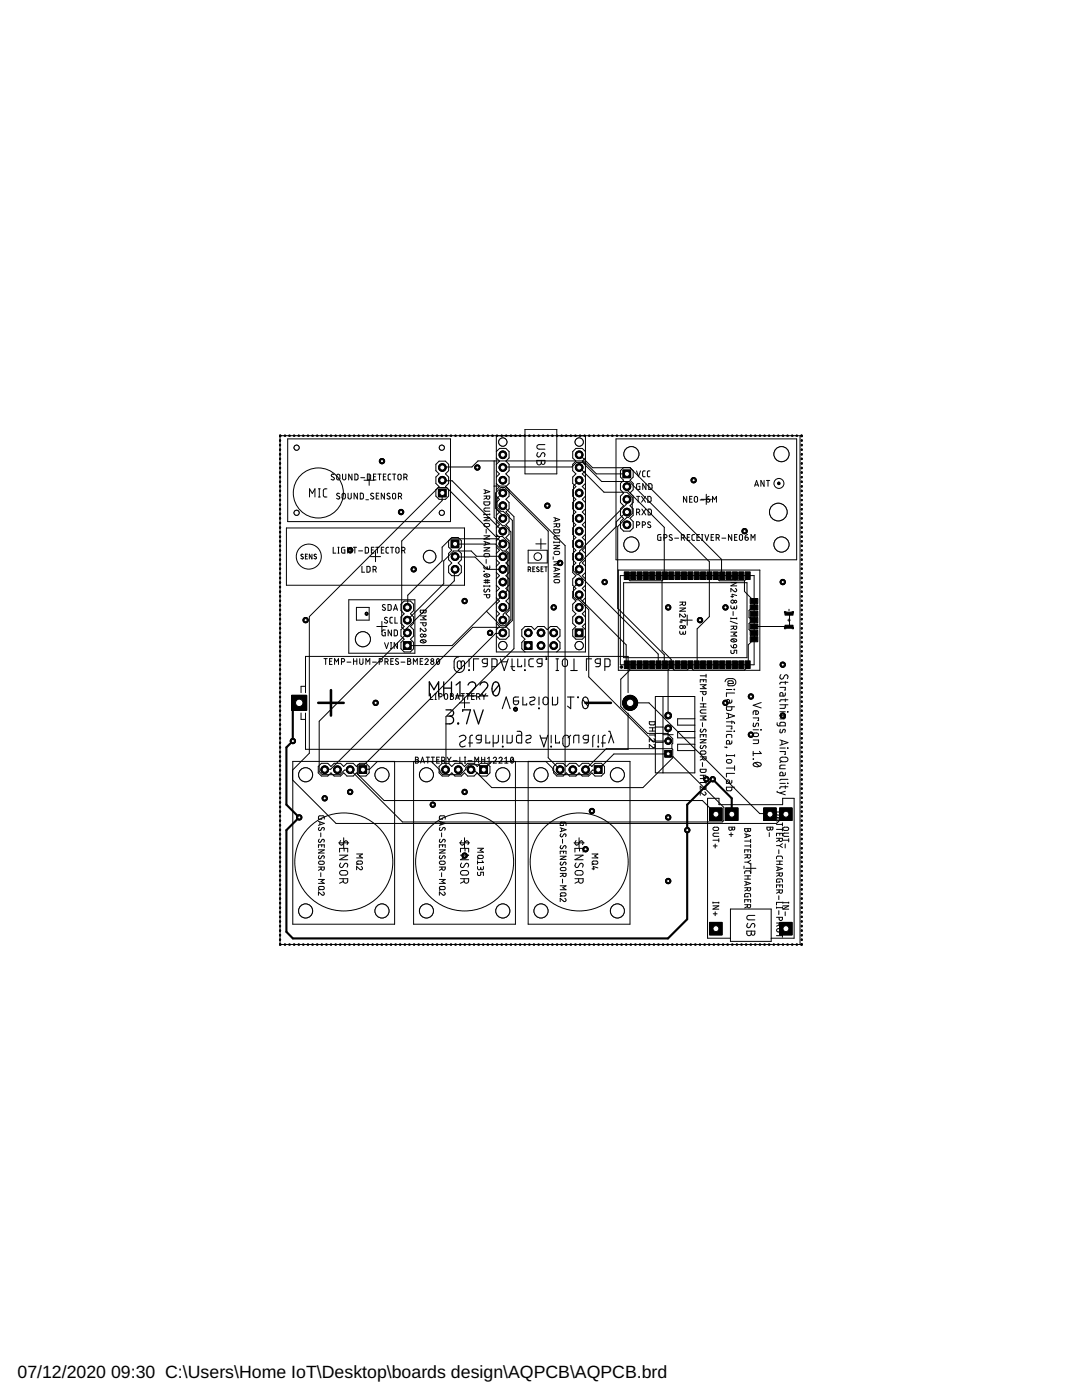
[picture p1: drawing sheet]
<svg xmlns="http://www.w3.org/2000/svg" width="216mm" height="279mm" viewBox="0 0 216 279" stroke-linecap="round" stroke-linejoin="round" font-family="sans-serif">
<defs><g id="words">
<g font-size="3.5">
<text x="3.5" y="274.9">07/12/2020</text>
<text x="22.2" y="274.9">09:30 C:\Users\Home IoT\Desktop\boards design\AQPCB\AQPCB.brd</text>
</g>
</g></defs>
<g fill="none" stroke="#000" stroke-width=".21">
<path d="M91.5 131.1l-.6 .3a1.92 1.92 0 0 0-.3 1.8 1.04 1.04 0 0 0 1.1 1 1.04 1.04 0 0 0 1-1v-1l-.1-.2-.3-.1-.2 .2-.1 1.3-.6-.1-.2-1a.39 .39 0 0 1 .4-.4 .39 .39 0 0 1 .4 .4M93.5 133.7l.2 .1zM93.6 131.5v1.6M95.5 131.5h-1v2.3M97.2 132.4h-.6a.46 .46 0 0 1-.4-.5 .46 .46 0 0 1 .4-.4h.6v1.3l-.2 .2-.7 .1M98.1 133.1h.7l.4-.3-.1-1.2-1-.1v2.3M99.8 131.5l.8 2.3 .8-2.3M100 132.1h1.2M101.9 133.1h.8M102.2 131.5v1.9l.1 .3 .4 .1M103.3 131.5v1.6h.8v-.3M103.5 139.1l-.9 .1-.2 .9a.54 .54 0 0 0 .7 .5 .54 .54 0 0 0 .4-.7h-1.1"/>
<path d="M104.3 139.1v1.6h.8v-.3M104.7 133.7l.1 .1zM104.7 131.5v1.6M105.7 139.2a.71 .71 0 0 1 1.1 .2l-.2 .4-.8 .3v.4a.61 .61 0 0 0 .8 0M106.4 131.5h-.6l-.3 .4 .1 1 .8 .2M107.5 139.1v1.6M108.2 132.4h-.6a.46 .46 0 0 1-.5-.5 .46 .46 0 0 1 .5-.4h.6l-.1 1.3-.2 .2-.6 .1M108.5 139.3l.5-.2a.88 .88 0 0 1 0 1.6l-.4-.1-.2-.3zM108.9 131l.2 .5M109 131.5l.1 .1zM110.2 139.1v1.6h.7l.3-.3 .1-1.3M110.9 133.8h.6"/>
<path d="M110.9 131.5h.6M111.2 131.5v2.3M112.3 131.7l.5-.2a.88 .88 0 0 1 0 1.5h-.3l-.3-.3zM113.2 139.1h1.3M113.9 139.1v2.3l-.7-.5M113.9 133.8h1.3M114.5 131.5v2.3M115.3 139.1l.1 .1zM116.3 139.6l1 1.3M116.4 139.3a.55 .55 0 0 1 .6-.1 .55 .55 0 0 1 .4 .5 1.32 1.32 0 0 1-.6 1.7 1.44 1.44 0 0 1-.4-2.1zM118 131.5h-1v2.3M119.8 132.4h-.6a.46 .46 0 0 1-.5-.5 .46 .46 0 0 1 .5-.4h.6v1.2l-.3 .3-.6 .1"/>
<path d="M120.7 133.1h.6l.4-.3-.1-1.2-.9-.1v2.3M91.7 147a.7 .7 0 0 1 .7-.3 .7 .7 0 0 1 .6 .5l-.3 .5-.7 .4a.59 .59 0 0 0-.1 .9 .59 .59 0 0 0 .9-.1M93.5 148.3h.8M94.3 146.7l-.4 .1-.1 .3v2M96 147.6h-.6a.46 .46 0 0 1-.4-.4 .46 .46 0 0 1 .4-.5h.6v1.2l-.2 .4h-.7M96.9 146.7v1.6h.8v-.3M98.4 146.7v2.4M99.4 146.7v1.2l-.1 .3-.9 .1M100.2 141.4l.8-2.3 .8 2.3M100.2 148.9l.2 .2zM100.3 146.7v1.6M101.2 146.7v1.6l.9-.1 .1-1.5"/>
<path d="M103.2 145.9l.6 .1 .3 .3v2h-.8l-.2-.3v-1l.2-.3h.8M104.9 146.9a.69 .69 0 0 1 1.1 .1l-.2 .4-.8 .3-.1 .3 .4 .3 .6-.2M107.5 141.3l.1 .1zM107.7 146.7l.8 2.4 .8-2.4M107.9 147.3h1.2M109.9 148.9l.1 .2zM110 146.7v1.6M110.8 146.7v1.6h.8v-.3M112.4 147a.64 .64 0 0 1 .8-.2 .64 .64 0 0 1 .4 .6v1a.65 .65 0 0 1-.6 .7 .65 .65 0 0 1-.7-.7zM113.9 146.7l-.6 .5M114.5 148.3v-1.3l.4-.3h.6v1.6M117.4 147.6h-.6a.46 .46 0 0 1-.5-.4 .46 .46 0 0 1 .5-.5h.6v1.2l-.3 .4h-.6"/>
<path d="M118.7 146.7l-.4 .3v2.1M119.3 148.9l.1 .2zM119.4 146.7v1.6M120 148.3h.8M120.8 146.7l-.4 .1-.1 .3v2M121.4 145.9h.3l.8 2.4M121.9 146.7l-.5 1.6"/>
</g>
<g fill="none" stroke="#000" stroke-width=".42">
<path d="M55.9 87.9v.1M55.9 88.8v.1M55.9 89.7v.1M55.9 90.6v.1M55.9 91.5v.1M55.9 92.4v.1M55.9 93.3v.2M55.9 94.3v.1M55.9 95.2v.1M55.9 96.1v.1M55.9 97v.1M55.9 97.9v.1"/>
<path d="M55.9 98.8v.1M55.9 99.8h.1M56 87l-.1 .1M56.8 87h.1M57.7 87h.1M58.6 87h.2M59.6 87h.1M60.5 87h.1M61.4 87h.1M62.3 87h.1M63.2 87h.2M64.2 87h.1"/>
<path d="M65.1 87h.1M66 87h.1M66.9 87h.1M67.8 87h.1M68.8 87h.1M69.7 87h.1M70.6 87h.1M71.5 87h.1M72.5 87h.1M73.4 87h.1M74.3 87h.1M75.2 87h.1"/>
<path d="M76.1 87h.1M77 87h.2M78 87h.1M78.9 87h.1M79.8 87h.1M80.7 87h.1M81.6 87h.1M82.6 87h.1M83.5 87h.1M84.4 87h.1M85.3 87h.1M86.3 87h.1"/>
<path d="M87.2 87h.1M88.1 87h.1M89 87h.1M89.9 87h.1M90.8 87h.2M91.8 87h.1M92.7 87h.1M93.6 87h.1M94.5 87h.1M95.4 87h.2M96.4 87h.1M97.3 87h.1"/>
<path d="M98.2 87h.1M99.1 87h.1M100.1 87h.1M101 87h.1M101.9 87h.1M102.8 87h.1M103.7 87h.1M104.6 87h.2M105.6 87h.1M106.5 87h.1M107.4 87h.1M108.3 87h.1"/>
<path d="M109.3 87h.1M110.2 87h.1M111.1 87h.1M112 87h.1M112.9 87h.2M113.9 87h.1M114.8 87h.1M115.7 87h.1M116.6 87h.1M117.5 87h.1M118.4 87h.2M119.4 87h.1"/>
<path d="M120.3 87h.1M121.2 87h.1M122.1 87h.1M123.1 87h.1M124 87h.1M124.9 87h.1M125.8 87h.1M126.7 87h.2M127.7 87h.1M128.6 87h.1M129.5 87h.1M130.4 87h.1"/>
<path d="M131.3 87h.1M132.2 87h.2M133.2 87h.1M134.1 87h.1M135 87h.1M135.9 87h.1M136.9 87h.1M137.8 87h.1M138.7 87h.1M139.6 87h.1M140.5 87h.2M141.5 87h.1"/>
<path d="M142.4 87h.1M143.3 87h.1M144.2 87h.1M145.1 87h.1M146.1 87h.1M147 87h.1M147.9 87h.1M148.8 87h.1M149.8 87h.1M150.7 87h.1M151.6 87h.1M152.5 87h.1"/>
<path d="M153.4 87h.1M154.3 87h.2M155.3 87h.1M156.2 87h.1M157.1 87h.1M158 87h.1M158.9 87h.1M159.9 87l.1 .1M160 87.9v.1M160 88.8v.1M160 89.7v.1M160 90.6v.1"/>
<path d="M160 91.5v.1M160 92.4v.1M160 93.3v.2M160 94.3v.1M160 95.2v.1M160 96.1v.1M160 97v.1M160 97.9v.1M160 98.8v.1M160 99.8h.1M55.9 100.7v.1M55.9 101.6v.1"/>
<path d="M55.9 102.5v.1M55.9 103.4v.1M55.9 104.3v.1M55.9 105.2v.1M55.9 106.2v.1M55.9 107.1v.1M55.9 108v.1M55.9 108.9v.1M55.9 109.8v.1M55.9 110.7v.1M55.9 111.6v.1M55.9 112.5v.1"/>
<path d="M55.9 113.5v.1M55.9 114.4v.1M55.9 115.3v.1M55.9 116.2v.1M55.9 117.1v.1M55.9 118v.1M55.9 119h.1M55.9 119.9v.1M160 100.7v.1M160 101.6v.1M160 102.5v.1M160 103.4v.1"/>
<path d="M160 104.3v.1M160 105.2v.1M160 106.2v.1M160 107.1v.1M160 108v.1M160 108.9v.1M160 109.8v.1M160 110.7v.1M160 111.6v.1M160 112.5v.1M160 113.5v.1M160 114.4v.1"/>
<path d="M160 115.3v.1M160 116.2v.1M160 117.1v.1M160 118v.1M160 119h.1M160 119.9v.1M55.9 120.8v.1M55.9 121.7v.1M55.9 122.6v.1M55.9 123.5v.1M55.9 124.4v.1M55.9 125.3v.2"/>
<path d="M55.9 126.3v.1M55.9 127.2v.1M55.9 128.1v.1M55.9 129v.1M55.9 129.9v.1M55.9 130.8v.1M55.9 131.7v.1M55.9 132.7v.1M55.9 133.6v.1M55.9 134.5v.1M55.9 135.4v.1M55.9 136.3v.1"/>
<path d="M55.9 137.2v.1M55.9 138.1v.1M55.9 139.1h.1M55.9 140v.1M160 120.8v.1M160 121.7v.1M160 122.6v.1M160 123.5v.1M160 124.4v.1M160 125.3v.2M160 126.3v.1M160 127.2v.1"/>
<path d="M160 128.1v.1M160 129v.1M160 129.9v.1M160 130.8v.1M160 131.7v.1M160 132.7v.1M160 133.6v.1M160 134.5v.1M160 135.4v.1M160 136.3v.1M160 137.2v.1M160 138.1v.1"/>
<path d="M160 139.1h.1M160 140v.1M55.9 140.9v.1M55.9 141.8v.1M55.9 142.7v.1M55.9 143.6v.1M55.9 144.5v.2M55.9 145.5v.1M55.9 146.4v.1M55.9 147.3v.1M55.9 148.2v.1M55.9 149.1v.1"/>
<path d="M55.9 150v.1M55.9 150.9v.1M55.9 151.8v.2M55.9 152.8v.1M55.9 153.7v.1M55.9 154.6v.1M55.9 155.5v.1M55.9 156.4v.1M55.9 157.3v.1M55.9 158.2v.1M55.9 159.2v.1M58.4 147.9l-1.3 1.3v11.4l2.6 2.5"/>
<path d="M142.2 155.5l-5.1 5.1v5.1M160 140.9v.1M160 141.8v.1M160 142.7v.1M160 143.6v.1M160 144.5v.2M160 145.5v.1M160 146.4v.1M160 147.3v.1M160 148.2v.1M160 149.1v.1M160 150v.1"/>
<path d="M160 150.9v.1M160 151.8v.2M160 152.8v.1M160 153.7v.1M160 154.6v.1M160 155.5v.1M160 156.4v.1M160 157.3v.1M160 158.2v.1M160 159.2v.1M55.9 160.1v.1M55.9 161v.1"/>
<path d="M55.9 161.9v.1M55.9 162.8v.1M55.9 163.7v.1M55.9 164.7v.1M55.9 165.6v.1M55.9 166.5v.1M55.9 167.4v.1M55.9 168.3v.1M55.9 169.2v.1M55.9 170.1v.1M55.9 171v.2M55.9 172v.1"/>
<path d="M55.9 172.9v.1M55.9 173.8v.1M55.9 174.7v.1M55.9 175.6v.1M55.9 176.5v.1M55.9 177.4v.1M55.9 178.4v.1M55.9 179.3v.1M160 160.1v.1M160 161v.1M160 161.9v.1M160 162.8v.1"/>
<path d="M160 163.7v.1M160 164.7v.1M160 165.6v.1M160 166.5v.1M160 167.4v.1M160 168.3v.1M160 169.2v.1M160 170.1v.1M160 171v.2M160 172v.1M160 172.9v.1M160 173.8v.1"/>
<path d="M160 174.7v.1M160 175.6v.1M160 176.5v.1M160 177.4v.1M160 178.4v.1M160 179.3v.1M55.9 188.4l.1 .1M55.9 180.2v.1M55.9 181.1v.1M55.9 182v.1M55.9 182.9v.1M55.9 183.9h.1"/>
<path d="M55.9 184.8v.1M55.9 185.7v.1M55.9 186.6v.1M55.9 187.5v.1M56.8 188.5h.1M57.7 188.5h.1M58.6 188.5h.2M59.6 188.5h.1M60.5 188.5h.1M61.4 188.5h.1M62.3 188.5h.1M63.2 188.5h.2"/>
<path d="M64.2 188.5h.1M65.1 188.5h.1M66 188.5h.1M66.9 188.5h.1M67.8 188.5h.1M68.8 188.5h.1M69.7 188.5h.1M70.6 188.5h.1M71.5 188.5h.1M72.5 188.5h.1M73.4 188.5h.1M74.3 188.5h.1"/>
<path d="M75.2 188.5h.1M76.1 188.5h.1M77 188.5h.2M78 188.5h.1M78.9 188.5h.1M79.8 188.5h.1M80.7 188.5h.1M81.6 188.5h.1M82.6 188.5h.1M83.5 188.5h.1M84.4 188.5h.1M85.3 188.5h.1"/>
<path d="M86.3 188.5h.1M87.2 188.5h.1M88.1 188.5h.1M89 188.5h.1M89.9 188.5h.1M90.8 188.5h.2M91.8 188.5h.1M92.7 188.5h.1M93.6 188.5h.1M94.5 188.5h.1M95.4 188.5h.2M96.4 188.5h.1"/>
<path d="M97.3 188.5h.1M98.2 188.5h.1M99.1 188.5h.1M100.1 188.5h.1M101 188.5h.1M101.9 188.5h.1M102.8 188.5h.1M103.7 188.5h.1M104.6 188.5h.2M105.6 188.5h.1M106.5 188.5h.1M107.4 188.5h.1"/>
<path d="M108.3 188.5h.1M109.3 188.5h.1M110.2 188.5h.1M111.1 188.5h.1M112 188.5h.1M112.9 188.5h.2M113.9 188.5h.1M114.8 188.5h.1M115.7 188.5h.1M116.6 188.5h.1M117.5 188.5h.1M118.4 188.5h.2"/>
<path d="M119.4 188.5h.1M120.3 188.5h.1M121.2 188.5h.1M122.1 188.5h.1M123.1 188.5h.1M124 188.5h.1M124.9 188.5h.1M125.8 188.5h.1M126.7 188.5h.2M127.7 188.5h.1M128.6 188.5h.1M129.5 188.5h.1"/>
<path d="M130.4 188.5h.1M131.3 188.5h.1M132.2 188.5h.2M133.2 188.5h.1M134.1 188.5h.1M135 188.5h.1M135.9 188.5h.1M136.9 188.5h.1M137.8 188.5h.1M138.7 188.5h.1M139.6 188.5h.1M140.5 188.5h.2"/>
<path d="M141.5 188.5h.1M142.4 188.5h.1M143.3 188.5h.1M144.2 188.5h.1M145.1 188.5h.1M146.1 188.5h.1M147 188.5h.1M147.9 188.5h.1M148.8 188.5h.1M149.8 188.5h.1M150.7 188.5h.1M151.6 188.5h.1"/>
<path d="M152.5 188.5h.1M153.4 188.5h.1M154.3 188.5h.2M155.3 188.5h.1M156.2 188.5h.1M157.1 188.5h.1M158 188.5h.1M158.9 188.5h.1M160 180.2v.1M160 181.1v.1M160 182v.1M160 182.9v.1"/>
<path d="M160 183.9h.1M160 184.8v.1M160 185.7v.1M160 186.6v.1M160 187.5v.1M160 188.4l-.1 .1"/>
</g>
<path d="M114.8 125.5h1.5v1.6h-1.5z" fill="#000" stroke="#000" stroke-width=".2"/>
<circle cx="115.6" cy="126.3" r=".51" fill="#fff" stroke="#000" stroke-width=".2"/>
<circle cx="115.6" cy="123.8" r=".76" fill="#000" stroke="#000" stroke-width=".2"/>
<circle cx="115.6" cy="123.8" r=".51" fill="#fff" stroke="#000" stroke-width=".2"/>
<circle cx="115.6" cy="121.2" r=".76" fill="#000" stroke="#000" stroke-width=".2"/>
<circle cx="115.6" cy="121.2" r=".51" fill="#fff" stroke="#000" stroke-width=".2"/>
<circle cx="115.6" cy="118.7" r=".76" fill="#000" stroke="#000" stroke-width=".2"/>
<circle cx="115.6" cy="118.7" r=".51" fill="#fff" stroke="#000" stroke-width=".2"/>
<circle cx="115.6" cy="116.2" r=".76" fill="#000" stroke="#000" stroke-width=".2"/>
<circle cx="115.6" cy="116.2" r=".51" fill="#fff" stroke="#000" stroke-width=".2"/>
<circle cx="115.6" cy="113.6" r=".76" fill="#000" stroke="#000" stroke-width=".2"/>
<circle cx="115.6" cy="113.6" r=".51" fill="#fff" stroke="#000" stroke-width=".2"/>
<circle cx="115.6" cy="111.1" r=".76" fill="#000" stroke="#000" stroke-width=".2"/>
<circle cx="115.6" cy="111.1" r=".51" fill="#fff" stroke="#000" stroke-width=".2"/>
<circle cx="115.6" cy="108.5" r=".76" fill="#000" stroke="#000" stroke-width=".2"/>
<circle cx="115.6" cy="108.5" r=".51" fill="#fff" stroke="#000" stroke-width=".2"/>
<circle cx="115.6" cy="106" r=".76" fill="#000" stroke="#000" stroke-width=".2"/>
<circle cx="115.6" cy="106" r=".51" fill="#fff" stroke="#000" stroke-width=".2"/>
<circle cx="115.6" cy="103.5" r=".76" fill="#000" stroke="#000" stroke-width=".2"/>
<circle cx="115.6" cy="103.5" r=".51" fill="#fff" stroke="#000" stroke-width=".2"/>
<circle cx="115.6" cy="100.9" r=".76" fill="#000" stroke="#000" stroke-width=".2"/>
<circle cx="115.6" cy="100.9" r=".51" fill="#fff" stroke="#000" stroke-width=".2"/>
<circle cx="115.6" cy="98.4" r=".76" fill="#000" stroke="#000" stroke-width=".2"/>
<circle cx="115.6" cy="98.4" r=".51" fill="#fff" stroke="#000" stroke-width=".2"/>
<circle cx="100.3" cy="126.3" r=".76" fill="#000" stroke="#000" stroke-width=".2"/>
<circle cx="100.3" cy="126.3" r=".51" fill="#fff" stroke="#000" stroke-width=".2"/>
<circle cx="100.3" cy="123.8" r=".76" fill="#000" stroke="#000" stroke-width=".2"/>
<circle cx="100.3" cy="123.8" r=".51" fill="#fff" stroke="#000" stroke-width=".2"/>
<circle cx="100.3" cy="121.2" r=".76" fill="#000" stroke="#000" stroke-width=".2"/>
<circle cx="100.3" cy="121.2" r=".51" fill="#fff" stroke="#000" stroke-width=".2"/>
<circle cx="100.3" cy="118.7" r=".76" fill="#000" stroke="#000" stroke-width=".2"/>
<circle cx="100.3" cy="118.7" r=".51" fill="#fff" stroke="#000" stroke-width=".2"/>
<circle cx="100.3" cy="116.2" r=".76" fill="#000" stroke="#000" stroke-width=".2"/>
<circle cx="100.3" cy="116.2" r=".51" fill="#fff" stroke="#000" stroke-width=".2"/>
<circle cx="100.3" cy="113.6" r=".76" fill="#000" stroke="#000" stroke-width=".2"/>
<circle cx="100.3" cy="113.6" r=".51" fill="#fff" stroke="#000" stroke-width=".2"/>
<circle cx="100.3" cy="108.5" r=".76" fill="#000" stroke="#000" stroke-width=".2"/>
<circle cx="100.3" cy="108.5" r=".51" fill="#fff" stroke="#000" stroke-width=".2"/>
<circle cx="100.3" cy="106" r=".76" fill="#000" stroke="#000" stroke-width=".2"/>
<circle cx="100.3" cy="106" r=".51" fill="#fff" stroke="#000" stroke-width=".2"/>
<circle cx="100.3" cy="100.9" r=".76" fill="#000" stroke="#000" stroke-width=".2"/>
<circle cx="100.3" cy="100.9" r=".51" fill="#fff" stroke="#000" stroke-width=".2"/>
<circle cx="100.3" cy="98.4" r=".76" fill="#000" stroke="#000" stroke-width=".2"/>
<circle cx="100.3" cy="98.4" r=".51" fill="#fff" stroke="#000" stroke-width=".2"/>
<circle cx="100.3" cy="103.5" r=".76" fill="#000" stroke="#000" stroke-width=".2"/>
<circle cx="100.3" cy="103.5" r=".51" fill="#fff" stroke="#000" stroke-width=".2"/>
<circle cx="100.3" cy="111.1" r=".76" fill="#000" stroke="#000" stroke-width=".2"/>
<circle cx="100.3" cy="111.1" r=".51" fill="#fff" stroke="#000" stroke-width=".2"/>
<circle cx="115.6" cy="95.8" r=".76" fill="#000" stroke="#000" stroke-width=".2"/>
<circle cx="115.6" cy="95.8" r=".51" fill="#fff" stroke="#000" stroke-width=".2"/>
<circle cx="115.6" cy="93.3" r=".76" fill="#000" stroke="#000" stroke-width=".2"/>
<circle cx="115.6" cy="93.3" r=".51" fill="#fff" stroke="#000" stroke-width=".2"/>
<circle cx="115.6" cy="90.8" r=".76" fill="#000" stroke="#000" stroke-width=".2"/>
<circle cx="115.6" cy="90.8" r=".51" fill="#fff" stroke="#000" stroke-width=".2"/>
<circle cx="100.3" cy="95.8" r=".76" fill="#000" stroke="#000" stroke-width=".2"/>
<circle cx="100.3" cy="95.8" r=".51" fill="#fff" stroke="#000" stroke-width=".2"/>
<circle cx="100.3" cy="93.3" r=".76" fill="#000" stroke="#000" stroke-width=".2"/>
<circle cx="100.3" cy="93.3" r=".51" fill="#fff" stroke="#000" stroke-width=".2"/>
<circle cx="100.3" cy="90.8" r=".76" fill="#000" stroke="#000" stroke-width=".2"/>
<circle cx="100.3" cy="90.8" r=".51" fill="#fff" stroke="#000" stroke-width=".2"/>
<path d="M104.6 128.1h1.6v1.5h-1.6z" fill="#000" stroke="#000" stroke-width=".2"/>
<circle cx="105.4" cy="128.8" r=".51" fill="#fff" stroke="#000" stroke-width=".2"/>
<circle cx="105.4" cy="126.3" r=".76" fill="#000" stroke="#000" stroke-width=".2"/>
<circle cx="105.4" cy="126.3" r=".51" fill="#fff" stroke="#000" stroke-width=".2"/>
<circle cx="107.9" cy="128.8" r=".76" fill="#000" stroke="#000" stroke-width=".2"/>
<circle cx="107.9" cy="128.8" r=".51" fill="#fff" stroke="#000" stroke-width=".2"/>
<circle cx="107.9" cy="126.3" r=".76" fill="#000" stroke="#000" stroke-width=".2"/>
<circle cx="107.9" cy="126.3" r=".51" fill="#fff" stroke="#000" stroke-width=".2"/>
<circle cx="110.5" cy="128.8" r=".76" fill="#000" stroke="#000" stroke-width=".2"/>
<circle cx="110.5" cy="128.8" r=".51" fill="#fff" stroke="#000" stroke-width=".2"/>
<circle cx="110.5" cy="126.3" r=".76" fill="#000" stroke="#000" stroke-width=".2"/>
<circle cx="110.5" cy="126.3" r=".51" fill="#fff" stroke="#000" stroke-width=".2"/>
<path d="M118.6 152.8h1.5v1.6h-1.5z" fill="#000" stroke="#000" stroke-width=".2"/>
<circle cx="119.4" cy="153.6" r=".51" fill="#fff" stroke="#000" stroke-width=".2"/>
<circle cx="116.8" cy="153.6" r=".76" fill="#000" stroke="#000" stroke-width=".2"/>
<circle cx="116.8" cy="153.6" r=".51" fill="#fff" stroke="#000" stroke-width=".2"/>
<circle cx="114.3" cy="153.6" r=".76" fill="#000" stroke="#000" stroke-width=".2"/>
<circle cx="114.3" cy="153.6" r=".51" fill="#fff" stroke="#000" stroke-width=".2"/>
<circle cx="111.8" cy="153.6" r=".76" fill="#000" stroke="#000" stroke-width=".2"/>
<circle cx="111.8" cy="153.6" r=".51" fill="#fff" stroke="#000" stroke-width=".2"/>
<path d="M141.6 184.1h2.5v2.5h-2.5z" fill="#000" stroke="#000" stroke-width=".2"/>
<circle cx="142.9" cy="185.3" r=".59" fill="#fff" stroke="#000" stroke-width=".2"/>
<path d="M155.6 184.1h2.5v2.5h-2.5z" fill="#000" stroke="#000" stroke-width=".2"/>
<circle cx="156.8" cy="185.3" r=".59" fill="#fff" stroke="#000" stroke-width=".2"/>
<path d="M144.8 161.2h2.5v2.5h-2.5z" fill="#000" stroke="#000" stroke-width=".2"/>
<circle cx="146" cy="162.5" r=".59" fill="#fff" stroke="#000" stroke-width=".2"/>
<path d="M152.4 161.2h2.5v2.5h-2.5z" fill="#000" stroke="#000" stroke-width=".2"/>
<circle cx="153.6" cy="162.5" r=".59" fill="#fff" stroke="#000" stroke-width=".2"/>
<path d="M141.6 161.2h2.5v2.5h-2.5z" fill="#000" stroke="#000" stroke-width=".2"/>
<circle cx="142.9" cy="162.5" r=".59" fill="#fff" stroke="#000" stroke-width=".2"/>
<path d="M155.6 161.2h2.5v2.5h-2.5z" fill="#000" stroke="#000" stroke-width=".2"/>
<circle cx="156.8" cy="162.5" r=".59" fill="#fff" stroke="#000" stroke-width=".2"/>
<path d="M95.7 152.8h1.6v1.6h-1.6z" fill="#000" stroke="#000" stroke-width=".2"/>
<circle cx="96.5" cy="153.6" r=".51" fill="#fff" stroke="#000" stroke-width=".2"/>
<circle cx="94" cy="153.6" r=".76" fill="#000" stroke="#000" stroke-width=".2"/>
<circle cx="94" cy="153.6" r=".51" fill="#fff" stroke="#000" stroke-width=".2"/>
<circle cx="91.4" cy="153.6" r=".76" fill="#000" stroke="#000" stroke-width=".2"/>
<circle cx="91.4" cy="153.6" r=".51" fill="#fff" stroke="#000" stroke-width=".2"/>
<circle cx="88.9" cy="153.6" r=".76" fill="#000" stroke="#000" stroke-width=".2"/>
<circle cx="88.9" cy="153.6" r=".51" fill="#fff" stroke="#000" stroke-width=".2"/>
<path d="M71.6 152.8h1.6v1.6h-1.6z" fill="#000" stroke="#000" stroke-width=".2"/>
<circle cx="72.4" cy="153.6" r=".51" fill="#fff" stroke="#000" stroke-width=".2"/>
<circle cx="69.9" cy="153.6" r=".76" fill="#000" stroke="#000" stroke-width=".2"/>
<circle cx="69.9" cy="153.6" r=".51" fill="#fff" stroke="#000" stroke-width=".2"/>
<circle cx="67.3" cy="153.6" r=".76" fill="#000" stroke="#000" stroke-width=".2"/>
<circle cx="67.3" cy="153.6" r=".51" fill="#fff" stroke="#000" stroke-width=".2"/>
<circle cx="64.8" cy="153.6" r=".76" fill="#000" stroke="#000" stroke-width=".2"/>
<circle cx="64.8" cy="153.6" r=".51" fill="#fff" stroke="#000" stroke-width=".2"/>
<path d="M58.2 138.8h3v3h-3z" fill="#000" stroke="#000" stroke-width=".2"/>
<circle cx="59.7" cy="140.3" r=".74" fill="#fff" stroke="#000" stroke-width=".2"/>
<circle cx="125.7" cy="140.3" r="1.5" fill="#000" stroke="#000" stroke-width=".2"/>
<circle cx="125.7" cy="140.3" r=".74" fill="#fff" stroke="#000" stroke-width=".2"/>
<path d="M90 107.8h1.5v1.5h-1.5z" fill="#000" stroke="#000" stroke-width=".2"/>
<circle cx="90.8" cy="108.5" r=".51" fill="#fff" stroke="#000" stroke-width=".2"/>
<circle cx="90.8" cy="111.1" r=".76" fill="#000" stroke="#000" stroke-width=".2"/>
<circle cx="90.8" cy="111.1" r=".51" fill="#fff" stroke="#000" stroke-width=".2"/>
<circle cx="90.8" cy="113.6" r=".76" fill="#000" stroke="#000" stroke-width=".2"/>
<circle cx="90.8" cy="113.6" r=".51" fill="#fff" stroke="#000" stroke-width=".2"/>
<path d="M132.7 149.8h1.3v1.3h-1.3z" fill="#000" stroke="#000" stroke-width=".2"/>
<circle cx="133.3" cy="150.4" r=".4" fill="#fff" stroke="#000" stroke-width=".2"/>
<circle cx="133.3" cy="147.9" r=".66" fill="#000" stroke="#000" stroke-width=".2"/>
<circle cx="133.3" cy="147.9" r=".4" fill="#fff" stroke="#000" stroke-width=".2"/>
<circle cx="133.3" cy="145.4" r=".66" fill="#000" stroke="#000" stroke-width=".2"/>
<circle cx="133.3" cy="145.4" r=".4" fill="#fff" stroke="#000" stroke-width=".2"/>
<circle cx="133.3" cy="142.8" r=".66" fill="#000" stroke="#000" stroke-width=".2"/>
<circle cx="133.3" cy="142.8" r=".4" fill="#fff" stroke="#000" stroke-width=".2"/>
<path d="M80.5 128.1h1.5v1.5h-1.5z" fill="#000" stroke="#000" stroke-width=".2"/>
<circle cx="81.3" cy="128.8" r=".51" fill="#fff" stroke="#000" stroke-width=".2"/>
<circle cx="81.3" cy="126.3" r=".76" fill="#000" stroke="#000" stroke-width=".2"/>
<circle cx="81.3" cy="126.3" r=".51" fill="#fff" stroke="#000" stroke-width=".2"/>
<circle cx="81.3" cy="123.8" r=".76" fill="#000" stroke="#000" stroke-width=".2"/>
<circle cx="81.3" cy="123.8" r=".51" fill="#fff" stroke="#000" stroke-width=".2"/>
<circle cx="81.3" cy="121.2" r=".76" fill="#000" stroke="#000" stroke-width=".2"/>
<circle cx="81.3" cy="121.2" r=".51" fill="#fff" stroke="#000" stroke-width=".2"/>
<path d="M87.5 97.6h1.5v1.5h-1.5z" fill="#000" stroke="#000" stroke-width=".2"/>
<circle cx="88.3" cy="98.4" r=".51" fill="#fff" stroke="#000" stroke-width=".2"/>
<circle cx="88.3" cy="95.8" r=".76" fill="#000" stroke="#000" stroke-width=".2"/>
<circle cx="88.3" cy="95.8" r=".51" fill="#fff" stroke="#000" stroke-width=".2"/>
<circle cx="88.3" cy="93.3" r=".76" fill="#000" stroke="#000" stroke-width=".2"/>
<circle cx="88.3" cy="93.3" r=".51" fill="#fff" stroke="#000" stroke-width=".2"/>
<path d="M124.3 93.8h1.5v1.5h-1.5z" fill="#000" stroke="#000" stroke-width=".2"/>
<circle cx="125.1" cy="94.6" r=".51" fill="#fff" stroke="#000" stroke-width=".2"/>
<circle cx="125.1" cy="97.1" r=".76" fill="#000" stroke="#000" stroke-width=".2"/>
<circle cx="125.1" cy="97.1" r=".51" fill="#fff" stroke="#000" stroke-width=".2"/>
<circle cx="125.1" cy="99.7" r=".76" fill="#000" stroke="#000" stroke-width=".2"/>
<circle cx="125.1" cy="99.7" r=".51" fill="#fff" stroke="#000" stroke-width=".2"/>
<circle cx="125.1" cy="102.2" r=".76" fill="#000" stroke="#000" stroke-width=".2"/>
<circle cx="125.1" cy="102.2" r=".51" fill="#fff" stroke="#000" stroke-width=".2"/>
<circle cx="125.1" cy="104.7" r=".76" fill="#000" stroke="#000" stroke-width=".2"/>
<circle cx="125.1" cy="104.7" r=".51" fill="#fff" stroke="#000" stroke-width=".2"/>
<circle cx="142.2" cy="155.5" r=".53" fill="#000" stroke="#000" stroke-width=".2"/>
<circle cx="142.2" cy="155.5" r=".32" fill="#fff" stroke="#000" stroke-width=".2"/>
<circle cx="137.1" cy="165.7" r=".53" fill="#000" stroke="#000" stroke-width=".2"/>
<circle cx="137.1" cy="165.7" r=".32" fill="#fff" stroke="#000" stroke-width=".2"/>
<circle cx="59.7" cy="163.1" r=".53" fill="#000" stroke="#000" stroke-width=".2"/>
<circle cx="59.7" cy="163.1" r=".32" fill="#fff" stroke="#000" stroke-width=".2"/>
<circle cx="58.4" cy="147.9" r=".53" fill="#000" stroke="#000" stroke-width=".2"/>
<circle cx="58.4" cy="147.9" r=".32" fill="#fff" stroke="#000" stroke-width=".2"/>
<circle cx="102.9" cy="141.5" r=".38" fill="#000" stroke="#000" stroke-width=".2"/>
<circle cx="102.9" cy="141.5" r=".17" fill="#fff" stroke="#000" stroke-width=".2"/>
<circle cx="144.8" cy="140.3" r=".53" fill="#000" stroke="#000" stroke-width=".2"/>
<circle cx="144.8" cy="140.3" r=".32" fill="#fff" stroke="#000" stroke-width=".2"/>
<circle cx="61" cy="123.8" r=".53" fill="#000" stroke="#000" stroke-width=".2"/>
<circle cx="61" cy="123.8" r=".32" fill="#fff" stroke="#000" stroke-width=".2"/>
<circle cx="95.2" cy="93.3" r=".53" fill="#000" stroke="#000" stroke-width=".2"/>
<circle cx="95.2" cy="93.3" r=".32" fill="#fff" stroke="#000" stroke-width=".2"/>
<circle cx="109.2" cy="100.9" r=".53" fill="#000" stroke="#000" stroke-width=".2"/>
<circle cx="109.2" cy="100.9" r=".32" fill="#fff" stroke="#000" stroke-width=".2"/>
<circle cx="138.4" cy="95.8" r=".53" fill="#000" stroke="#000" stroke-width=".2"/>
<circle cx="138.4" cy="95.8" r=".32" fill="#fff" stroke="#000" stroke-width=".2"/>
<circle cx="148.6" cy="106" r=".53" fill="#000" stroke="#000" stroke-width=".2"/>
<circle cx="148.6" cy="106" r=".32" fill="#fff" stroke="#000" stroke-width=".2"/>
<circle cx="139.7" cy="123.8" r=".53" fill="#000" stroke="#000" stroke-width=".2"/>
<circle cx="139.7" cy="123.8" r=".32" fill="#fff" stroke="#000" stroke-width=".2"/>
<circle cx="156.2" cy="142.8" r=".53" fill="#000" stroke="#000" stroke-width=".2"/>
<circle cx="156.2" cy="142.8" r=".32" fill="#fff" stroke="#000" stroke-width=".2"/>
<circle cx="133.3" cy="175.8" r=".53" fill="#000" stroke="#000" stroke-width=".2"/>
<circle cx="133.3" cy="175.8" r=".32" fill="#fff" stroke="#000" stroke-width=".2"/>
<circle cx="75" cy="140.3" r=".53" fill="#000" stroke="#000" stroke-width=".2"/>
<circle cx="75" cy="140.3" r=".32" fill="#fff" stroke="#000" stroke-width=".2"/>
<circle cx="64.8" cy="159.3" r=".53" fill="#000" stroke="#000" stroke-width=".2"/>
<circle cx="64.8" cy="159.3" r=".32" fill="#fff" stroke="#000" stroke-width=".2"/>
<circle cx="86.4" cy="160.6" r=".53" fill="#000" stroke="#000" stroke-width=".2"/>
<circle cx="86.4" cy="160.6" r=".32" fill="#fff" stroke="#000" stroke-width=".2"/>
<circle cx="92.7" cy="170.8" r=".53" fill="#000" stroke="#000" stroke-width=".2"/>
<circle cx="92.7" cy="170.8" r=".32" fill="#fff" stroke="#000" stroke-width=".2"/>
<circle cx="116.8" cy="169.5" r=".53" fill="#000" stroke="#000" stroke-width=".2"/>
<circle cx="116.8" cy="169.5" r=".32" fill="#fff" stroke="#000" stroke-width=".2"/>
<circle cx="118.1" cy="161.9" r=".53" fill="#000" stroke="#000" stroke-width=".2"/>
<circle cx="118.1" cy="161.9" r=".32" fill="#fff" stroke="#000" stroke-width=".2"/>
<circle cx="133.3" cy="163.1" r=".53" fill="#000" stroke="#000" stroke-width=".2"/>
<circle cx="133.3" cy="163.1" r=".32" fill="#fff" stroke="#000" stroke-width=".2"/>
<circle cx="149.8" cy="146.6" r=".53" fill="#000" stroke="#000" stroke-width=".2"/>
<circle cx="149.8" cy="146.6" r=".32" fill="#fff" stroke="#000" stroke-width=".2"/>
<circle cx="149.8" cy="139" r=".53" fill="#000" stroke="#000" stroke-width=".2"/>
<circle cx="149.8" cy="139" r=".32" fill="#fff" stroke="#000" stroke-width=".2"/>
<circle cx="133.3" cy="121.2" r=".53" fill="#000" stroke="#000" stroke-width=".2"/>
<circle cx="133.3" cy="121.2" r=".32" fill="#fff" stroke="#000" stroke-width=".2"/>
<circle cx="69.9" cy="109.8" r=".53" fill="#000" stroke="#000" stroke-width=".2"/>
<circle cx="69.9" cy="109.8" r=".32" fill="#fff" stroke="#000" stroke-width=".2"/>
<circle cx="76.2" cy="92" r=".53" fill="#000" stroke="#000" stroke-width=".2"/>
<circle cx="76.2" cy="92" r=".32" fill="#fff" stroke="#000" stroke-width=".2"/>
<circle cx="80" cy="102.2" r=".53" fill="#000" stroke="#000" stroke-width=".2"/>
<circle cx="80" cy="102.2" r=".32" fill="#fff" stroke="#000" stroke-width=".2"/>
<circle cx="82.5" cy="113.6" r=".53" fill="#000" stroke="#000" stroke-width=".2"/>
<circle cx="82.5" cy="113.6" r=".32" fill="#fff" stroke="#000" stroke-width=".2"/>
<circle cx="92.7" cy="120" r=".53" fill="#000" stroke="#000" stroke-width=".2"/>
<circle cx="92.7" cy="120" r=".32" fill="#fff" stroke="#000" stroke-width=".2"/>
<circle cx="97.8" cy="126.3" r=".53" fill="#000" stroke="#000" stroke-width=".2"/>
<circle cx="97.8" cy="126.3" r=".32" fill="#fff" stroke="#000" stroke-width=".2"/>
<circle cx="110.5" cy="121.2" r=".53" fill="#000" stroke="#000" stroke-width=".2"/>
<circle cx="110.5" cy="121.2" r=".32" fill="#fff" stroke="#000" stroke-width=".2"/>
<circle cx="111.8" cy="112.4" r=".53" fill="#000" stroke="#000" stroke-width=".2"/>
<circle cx="111.8" cy="112.4" r=".32" fill="#fff" stroke="#000" stroke-width=".2"/>
<circle cx="120.6" cy="116.2" r=".53" fill="#000" stroke="#000" stroke-width=".2"/>
<circle cx="120.6" cy="116.2" r=".32" fill="#fff" stroke="#000" stroke-width=".2"/>
<circle cx="144.8" cy="121.2" r=".53" fill="#000" stroke="#000" stroke-width=".2"/>
<circle cx="144.8" cy="121.2" r=".32" fill="#fff" stroke="#000" stroke-width=".2"/>
<circle cx="156.2" cy="116.2" r=".53" fill="#000" stroke="#000" stroke-width=".2"/>
<circle cx="156.2" cy="116.2" r=".32" fill="#fff" stroke="#000" stroke-width=".2"/>
<circle cx="156.2" cy="132.7" r=".53" fill="#000" stroke="#000" stroke-width=".2"/>
<circle cx="156.2" cy="132.7" r=".32" fill="#fff" stroke="#000" stroke-width=".2"/>
<circle cx="92.7" cy="158.1" r=".53" fill="#000" stroke="#000" stroke-width=".2"/>
<circle cx="92.7" cy="158.1" r=".32" fill="#fff" stroke="#000" stroke-width=".2"/>
<circle cx="69.9" cy="158.1" r=".53" fill="#000" stroke="#000" stroke-width=".2"/>
<circle cx="69.9" cy="158.1" r=".32" fill="#fff" stroke="#000" stroke-width=".2"/>
<circle cx="140.9" cy="155.5" r=".53" fill="#000" stroke="#000" stroke-width=".2"/>
<circle cx="140.9" cy="155.5" r=".32" fill="#fff" stroke="#000" stroke-width=".2"/>
<g fill="#000" stroke="#000" stroke-width=".2">
<path d="M124.6 114.1h1v1.6h-1zM125.8 114.1h1.1v1.6h-1.1zM127.1 114.1h1v1.6h-1zM128.4 114.1h1v1.6h-1zM129.6 114.1h1v1.6h-1zM130.9 114.1h1v1.6h-1zM132.2 114.1h1v1.6h-1zM133.4 114.1h1.1v1.6h-1.1zM134.7 114.1h1v1.6h-1zM136 114.1h1v1.6h-1zM137.2 114.1h1.1v1.6h-1.1zM138.5 114.1h1v1.6h-1z"/>
<path d="M139.8 114.1h1v1.6h-1zM141.1 114.1h1v1.6h-1zM142.3 114.1h1v1.6h-1zM143.6 114.1h1v1.6h-1zM144.9 114.1h1v1.6h-1zM146.1 114.1h1.1v1.6h-1.1zM147.4 114.1h1v1.6h-1zM148.7 114.1h1v1.6h-1zM149.7 119.4h1.5v1.1h-1.5zM114.8 125.5h1.5v1.6h-1.5zM124.6 131.9h1v1.5h-1zM125.8 131.9h1.1v1.5h-1.1z"/>
<path d="M127.1 131.9h1v1.5h-1zM128.4 131.9h1v1.5h-1zM129.6 131.9h1v1.5h-1zM130.9 131.9h1v1.5h-1zM132.2 131.9h1v1.5h-1zM133.4 131.9h1.1v1.5h-1.1zM134.7 131.9h1v1.5h-1zM136 131.9h1v1.5h-1zM137.2 131.9h1.1v1.5h-1.1zM138.5 131.9h1v1.5h-1zM139.8 131.9h1v1.5h-1zM141.1 131.9h1v1.5h-1z"/>
<path d="M142.3 131.9h1v1.5h-1zM143.6 131.9h1v1.5h-1zM144.9 131.9h1v1.5h-1zM146.1 131.9h1.1v1.5h-1.1zM147.4 131.9h1v1.5h-1zM148.7 131.9h1v1.5h-1zM149.7 127.1h1.5v1h-1.5zM149.7 125.8h1.5v1h-1.5zM149.7 124.5h1.5v1h-1.5zM149.7 123.3h1.5v1h-1.5zM149.7 122h1.5v1h-1.5zM149.7 120.7h1.5v1h-1.5z"/>
<path d="M156.6 122.2h1.6v.6h-1.6zM156.6 124.8h1.6v.6h-1.6z"/>
</g>
<g fill="none" stroke="#000" stroke-width=".2">
<path d="M88.2 98.4v1.5l-8 8.1v17.2l.6 .6M88.2 98.4h.1M88.2 93.3l.2-.1h5.8l1.2-1.2h21l2.6 2.6h6.1M88.2 95.8l2 .1 10.1 10.1M98.6 92v11.3l1.7 1.6h.4l1.2 1.3v17.5l-1.2 1.2h-.8l-2.8-2.9M98.6 97h2.3l11.9 11.9v45.7M100.3 98.4l-1.1 1v1.9l.7 .7h.5l1.8 1.9v19.9l-1.3 1.4h-6.6l-28.3 28.3-1.2 .1M100.3 93.3l.1-.1h13.7l.9-.9h1.2l3.9 3.8h5.4l16 16v11l-2.4 2.4-.1 7.2M115.5 93.3l5 4.9h4.6l1.1 1.1v3.2l-.8 .8h-.3l-1.8 1.8v16.3l9.2 9.3v2h.2M115.5 95.8l-1.1 1.2v16.9l.8 .8h.3l15.8 15.8 .1 2.2M115.5 90.8l2.7 2.5h7.5l18.3 18.3v3.2l.1 .1M125.1 97.1v.7l7.4 7.4v9.6l.2 .1-.2 .1v.4l-.4 .5"/>
<path d="M125.1 99.7l-.2 .1v.9l-9.2 9.3-.2 1.1M90.8 113.6h-.1v2.3l-9.9 9.9M90.8 111.1l4 .1 2.4 2.4h3.1M90.8 108.5l8.1 .1 1.4 1.4h.4l.6 .6v7.1l-11.1 11.1h-8.9M100.3 108.5l-.9-1h-9.5l-1.7 1.7v2.7l-6.8 6.9v2.4h-.1M100.3 103.5v-.7l-1.4-1.4v-3l1-1.1h.8l8.7 8.7v45.2l2.3 2.4M100.3 111.1l-5.2-.1-1.1-1h-3.5l-2 1.9v4.6l-7.2 7.3M100.3 100.9l2.3 2.2v26.4l-13.6 13.5v10.5l-.1 .1M115.5 118.7l.2 .7 9.2 9.3v4h.2v.4l.6 .6M115.5 116.2l-1.1 1.1v1.8l.6 .6h.5l2 2v13.4l12.8 12.8h3M125.1 102.2l-2.1 2v.9l-7.3 7.3v1.2h-.2M125.1 114.9v.4l.6 .6h6.4"/>
<path d="M132.1 115.9v13.9l1.8 1.8v1.5M142.8 114.9l.1 .4 .6 .6h5M148.5 115.9v2.1l2 2v1.2h-.4l-.6 .6v1.4l.6 .6M149.2 114.9v.4l-.7 .6M80.8 125.8l.5 .5M81.2 126.3h.1M81.3 126.3l-17.6 17.6v10.1l.6 .6h3.5l.9-.9 1.1-.1 10.5 10.4h63.8l.3-.3v-2.6l-10.2-10.2M100.3 126.3v.1h-1.4l-26.2 26.2h-1.2l-.2 .2v1.7l5.3 5.3h63.6l2.6 2.7M100.3 123.8l.1-1.2 1.2-1.2v-13l-1.3-1.3h-1.4l-9.8-9.8h-1.6l-25.8 25.8v27.2l-3.3 3.4v2l8.7 8.6h87.8l1.9-1.8M125.7 133.7l-1.8 1.9v5.4l5.3 5.4h4l1 1-.1 2M125.7 133.7h7.6M133.3 133.7v9.1"/>
<path d="M133.9 132.7h.1M133.9 133.1l.6 .6h2.6l.6-.6M133.9 133.1l-.6 .6M133.9 132.7v.4M137.7 132.7h.1M137.7 132.7v.4M150.1 123.8l-.6 .6v1.2l.6 .7 .4 .1v1.1l-1.2 1.2v4h-.1v.4l-.7 .6h-10.2l-.6-.6M150.1 123.8h.4zM157.4 122.5l.1 .1v2.4l-.1 .1-6.9-.1M125.7 140.3h3.8l22.1 22.1h2v.1M133.3 150.5h-10.8l-3.2 3.2h-1.1l-.9 .9h-6.1l-.9-.9v-.3l-1.4-1.4h-10.8l-1.6 1.6-1-1h-1.9l-.7 .6v.3l-1 1.1h-3.5l-.6-.6v-.3l-1.7-1.7h-10.8l-1.6 1.5-1.3 .1M133.3 150.4v.1"/>
<path d="M134.1 149.4l.1 .2v1.6l-5.9 6h-30.2l-3.5-3.5-.6-.1M134.1 149.4h-13.1l-4.2 4.2"/>
</g>
<g fill="none" stroke="#000" stroke-width=".42">
<path d="M55.9 87.9v.1M55.9 88.8v.1M55.9 89.7v.1M55.9 90.6v.1M55.9 91.5v.1M55.9 92.4v.1M55.9 93.3v.2M55.9 94.3v.1M55.9 95.2v.1M55.9 96.1v.1M55.9 97v.1M55.9 97.9v.1"/>
<path d="M55.9 98.8v.1M55.9 99.8h.1M56 87l-.1 .1M56.8 87h.1M57.7 87h.1M58.6 87h.2M59.6 87h.1M60.5 87h.1M61.4 87h.1M62.3 87h.1M63.2 87h.2M64.2 87h.1"/>
<path d="M65.1 87h.1M66 87h.1M66.9 87h.1M67.8 87h.1M68.8 87h.1M69.7 87h.1M70.6 87h.1M71.5 87h.1M72.5 87h.1M73.4 87h.1M74.3 87h.1M75.2 87h.1"/>
<path d="M76.1 87h.1M77 87h.2M78 87h.1M78.9 87h.1M79.8 87h.1M80.7 87h.1M81.6 87h.1M82.6 87h.1M83.5 87h.1M84.4 87h.1M85.3 87h.1M86.3 87h.1"/>
<path d="M87.2 87h.1M88.1 87h.1M89 87h.1M89.9 87h.1M90.8 87h.2M91.8 87h.1M92.7 87h.1M93.6 87h.1M94.5 87h.1M95.4 87h.2M96.4 87h.1M97.3 87h.1"/>
<path d="M98.2 87h.1M99.1 87h.1M100.1 87h.1M101 87h.1M101.9 87h.1M102.8 87h.1M103.7 87h.1M104.6 87h.2M105.6 87h.1M106.5 87h.1M107.4 87h.1M108.3 87h.1"/>
<path d="M109.3 87h.1M110.2 87h.1M111.1 87h.1M112 87h.1M112.9 87h.2M113.9 87h.1M114.8 87h.1M115.7 87h.1M116.6 87h.1M117.5 87h.1M118.4 87h.2M119.4 87h.1"/>
<path d="M120.3 87h.1M121.2 87h.1M122.1 87h.1M123.1 87h.1M124 87h.1M124.9 87h.1M125.8 87h.1M126.7 87h.2M127.7 87h.1M128.6 87h.1M129.5 87h.1M130.4 87h.1"/>
<path d="M131.3 87h.1M132.2 87h.2M133.2 87h.1M134.1 87h.1M135 87h.1M135.9 87h.1M136.9 87h.1M137.8 87h.1M138.7 87h.1M139.6 87h.1M140.5 87h.2M141.5 87h.1"/>
<path d="M142.4 87h.1M143.3 87h.1M144.2 87h.1M145.1 87h.1M146.1 87h.1M147 87h.1M147.9 87h.1M148.8 87h.1M149.8 87h.1M150.7 87h.1M151.6 87h.1M152.5 87h.1"/>
<path d="M153.4 87h.1M154.3 87h.2M155.3 87h.1M156.2 87h.1M157.1 87h.1M158 87h.1M158.9 87h.1M159.9 87l.1 .1M160 87.9v.1M160 88.8v.1M160 89.7v.1M160 90.6v.1"/>
<path d="M160 91.5v.1M160 92.4v.1M160 93.3v.2M160 94.3v.1M160 95.2v.1M160 96.1v.1M160 97v.1M160 97.9v.1M160 98.8v.1M160 99.8h.1M55.9 100.7v.1M55.9 101.6v.1"/>
<path d="M55.9 102.5v.1M55.9 103.4v.1M55.9 104.3v.1M55.9 105.2v.1M55.9 106.2v.1M55.9 107.1v.1M55.9 108v.1M55.9 108.9v.1M55.9 109.8v.1M55.9 110.7v.1M55.9 111.6v.1M55.9 112.5v.1"/>
<path d="M55.9 113.5v.1M55.9 114.4v.1M55.9 115.3v.1M55.9 116.2v.1M55.9 117.1v.1M55.9 118v.1M55.9 119h.1M55.9 119.9v.1M160 100.7v.1M160 101.6v.1M160 102.5v.1M160 103.4v.1"/>
<path d="M160 104.3v.1M160 105.2v.1M160 106.2v.1M160 107.1v.1M160 108v.1M160 108.9v.1M160 109.8v.1M160 110.7v.1M160 111.6v.1M160 112.5v.1M160 113.5v.1M160 114.4v.1"/>
<path d="M160 115.3v.1M160 116.2v.1M160 117.1v.1M160 118v.1M160 119h.1M160 119.9v.1M55.9 120.8v.1M55.9 121.7v.1M55.9 122.6v.1M55.9 123.5v.1M55.9 124.4v.1M55.9 125.3v.2"/>
<path d="M55.9 126.3v.1M55.9 127.2v.1M55.9 128.1v.1M55.9 129v.1M55.9 129.9v.1M55.9 130.8v.1M55.9 131.7v.1M55.9 132.7v.1M55.9 133.6v.1M55.9 134.5v.1M55.9 135.4v.1M55.9 136.3v.1"/>
<path d="M55.9 137.2v.1M55.9 138.1v.1M55.9 139.1h.1M55.9 140v.1M160 120.8v.1M160 121.7v.1M160 122.6v.1M160 123.5v.1M160 124.4v.1M160 125.3v.2M160 126.3v.1M160 127.2v.1"/>
<path d="M160 128.1v.1M160 129v.1M160 129.9v.1M160 130.8v.1M160 131.7v.1M160 132.7v.1M160 133.6v.1M160 134.5v.1M160 135.4v.1M160 136.3v.1M160 137.2v.1M160 138.1v.1"/>
<path d="M160 139.1h.1M160 140v.1M55.9 140.9v.1M55.9 141.8v.1M55.9 142.7v.1M55.9 143.6v.1M55.9 144.5v.2M55.9 145.5v.1M55.9 146.4v.1M55.9 147.3v.1M55.9 148.2v.1M55.9 149.1v.1"/>
<path d="M55.9 150v.1M55.9 150.9v.1M55.9 151.8v.2M55.9 152.8v.1M55.9 153.7v.1M55.9 154.6v.1M55.9 155.5v.1M55.9 156.4v.1M55.9 157.3v.1M55.9 158.2v.1M55.9 159.2v.1M59.7 140.3l-1.3 1.2v6.4"/>
<path d="M142.2 155.5l3.8 3.8v3.2M160 140.9v.1M160 141.8v.1M160 142.7v.1M160 143.6v.1M160 144.5v.2M160 145.5v.1M160 146.4v.1M160 147.3v.1M160 148.2v.1M160 149.1v.1M160 150v.1"/>
<path d="M160 150.9v.1M160 151.8v.2M160 152.8v.1M160 153.7v.1M160 154.6v.1M160 155.5v.1M160 156.4v.1M160 157.3v.1M160 158.2v.1M160 159.2v.1M55.9 160.1v.1M55.9 161v.1"/>
<path d="M55.9 161.9v.1M55.9 162.8v.1M55.9 163.7v.1M55.9 164.7v.1M55.9 165.6v.1M55.9 166.5v.1M55.9 167.4v.1M55.9 168.3v.1M55.9 169.2v.1M55.9 170.1v.1M55.9 171v.2M55.9 172v.1"/>
<path d="M55.9 172.9v.1M55.9 173.8v.1M55.9 174.7v.1M55.9 175.6v.1M55.9 176.5v.1M55.9 177.4v.1M55.9 178.4v.1M55.9 179.3v.1M59.7 163.1l-2.6 2.6v20.3l1.3 1.3h74.9l3.8-3.8v-17.8M160 160.1v.1M160 161v.1M160 161.9v.1"/>
<path d="M160 162.8v.1M160 163.7v.1M160 164.7v.1M160 165.6v.1M160 166.5v.1M160 167.4v.1M160 168.3v.1M160 169.2v.1M160 170.1v.1M160 171v.2M160 172v.1M160 172.9v.1"/>
<path d="M160 173.8v.1M160 174.7v.1M160 175.6v.1M160 176.5v.1M160 177.4v.1M160 178.4v.1M160 179.3v.1M55.9 188.4l.1 .1M55.9 180.2v.1M55.9 181.1v.1M55.9 182v.1M55.9 182.9v.1"/>
<path d="M55.9 183.9h.1M55.9 184.8v.1M55.9 185.7v.1M55.9 186.6v.1M55.9 187.5v.1M56.8 188.5h.1M57.7 188.5h.1M58.6 188.5h.2M59.6 188.5h.1M60.5 188.5h.1M61.4 188.5h.1M62.3 188.5h.1"/>
<path d="M63.2 188.5h.2M64.2 188.5h.1M65.1 188.5h.1M66 188.5h.1M66.9 188.5h.1M67.8 188.5h.1M68.8 188.5h.1M69.7 188.5h.1M70.6 188.5h.1M71.5 188.5h.1M72.5 188.5h.1M73.4 188.5h.1"/>
<path d="M74.3 188.5h.1M75.2 188.5h.1M76.1 188.5h.1M77 188.5h.2M78 188.5h.1M78.9 188.5h.1M79.8 188.5h.1M80.7 188.5h.1M81.6 188.5h.1M82.6 188.5h.1M83.5 188.5h.1M84.4 188.5h.1"/>
<path d="M85.3 188.5h.1M86.3 188.5h.1M87.2 188.5h.1M88.1 188.5h.1M89 188.5h.1M89.9 188.5h.1M90.8 188.5h.2M91.8 188.5h.1M92.7 188.5h.1M93.6 188.5h.1M94.5 188.5h.1M95.4 188.5h.2"/>
<path d="M96.4 188.5h.1M97.3 188.5h.1M98.2 188.5h.1M99.1 188.5h.1M100.1 188.5h.1M101 188.5h.1M101.9 188.5h.1M102.8 188.5h.1M103.7 188.5h.1M104.6 188.5h.2M105.6 188.5h.1M106.5 188.5h.1"/>
<path d="M107.4 188.5h.1M108.3 188.5h.1M109.3 188.5h.1M110.2 188.5h.1M111.1 188.5h.1M112 188.5h.1M112.9 188.5h.2M113.9 188.5h.1M114.8 188.5h.1M115.7 188.5h.1M116.6 188.5h.1M117.5 188.5h.1"/>
<path d="M118.4 188.5h.2M119.4 188.5h.1M120.3 188.5h.1M121.2 188.5h.1M122.1 188.5h.1M123.1 188.5h.1M124 188.5h.1M124.9 188.5h.1M125.8 188.5h.1M126.7 188.5h.2M127.7 188.5h.1M128.6 188.5h.1"/>
<path d="M129.5 188.5h.1M130.4 188.5h.1M131.3 188.5h.1M132.2 188.5h.2M133.2 188.5h.1M134.1 188.5h.1M135 188.5h.1M135.9 188.5h.1M136.9 188.5h.1M137.8 188.5h.1M138.7 188.5h.1M139.6 188.5h.1"/>
<path d="M140.5 188.5h.2M141.5 188.5h.1M142.4 188.5h.1M143.3 188.5h.1M144.2 188.5h.1M145.1 188.5h.1M146.1 188.5h.1M147 188.5h.1M147.9 188.5h.1M148.8 188.5h.1M149.8 188.5h.1M150.7 188.5h.1"/>
<path d="M151.6 188.5h.1M152.5 188.5h.1M153.4 188.5h.1M154.3 188.5h.2M155.3 188.5h.1M156.2 188.5h.1M157.1 188.5h.1M158 188.5h.1M158.9 188.5h.1M160 180.2v.1M160 181.1v.1M160 182v.1"/>
<path d="M160 182.9v.1M160 183.9h.1M160 184.8v.1M160 185.7v.1M160 186.6v.1M160 187.5v.1M160 188.4l-.1 .1"/>
</g>
<circle cx="115.6" cy="126.3" r=".51" fill="#fff" stroke="#000" stroke-width=".2"/>
<circle cx="115.6" cy="123.8" r=".76" fill="#000" stroke="#000" stroke-width=".2"/>
<circle cx="115.6" cy="123.8" r=".51" fill="#fff" stroke="#000" stroke-width=".2"/>
<circle cx="115.6" cy="121.2" r=".76" fill="#000" stroke="#000" stroke-width=".2"/>
<circle cx="115.6" cy="121.2" r=".51" fill="#fff" stroke="#000" stroke-width=".2"/>
<circle cx="115.6" cy="118.7" r=".76" fill="#000" stroke="#000" stroke-width=".2"/>
<circle cx="115.6" cy="118.7" r=".51" fill="#fff" stroke="#000" stroke-width=".2"/>
<circle cx="115.6" cy="116.2" r=".76" fill="#000" stroke="#000" stroke-width=".2"/>
<circle cx="115.6" cy="116.2" r=".51" fill="#fff" stroke="#000" stroke-width=".2"/>
<circle cx="115.6" cy="113.6" r=".76" fill="#000" stroke="#000" stroke-width=".2"/>
<circle cx="115.6" cy="113.6" r=".51" fill="#fff" stroke="#000" stroke-width=".2"/>
<circle cx="115.6" cy="111.1" r=".76" fill="#000" stroke="#000" stroke-width=".2"/>
<circle cx="115.6" cy="111.1" r=".51" fill="#fff" stroke="#000" stroke-width=".2"/>
<circle cx="115.6" cy="108.5" r=".76" fill="#000" stroke="#000" stroke-width=".2"/>
<circle cx="115.6" cy="108.5" r=".51" fill="#fff" stroke="#000" stroke-width=".2"/>
<circle cx="115.6" cy="106" r=".76" fill="#000" stroke="#000" stroke-width=".2"/>
<circle cx="115.6" cy="106" r=".51" fill="#fff" stroke="#000" stroke-width=".2"/>
<circle cx="115.6" cy="103.5" r=".76" fill="#000" stroke="#000" stroke-width=".2"/>
<circle cx="115.6" cy="103.5" r=".51" fill="#fff" stroke="#000" stroke-width=".2"/>
<circle cx="115.6" cy="100.9" r=".76" fill="#000" stroke="#000" stroke-width=".2"/>
<circle cx="115.6" cy="100.9" r=".51" fill="#fff" stroke="#000" stroke-width=".2"/>
<circle cx="115.6" cy="98.4" r=".76" fill="#000" stroke="#000" stroke-width=".2"/>
<circle cx="115.6" cy="98.4" r=".51" fill="#fff" stroke="#000" stroke-width=".2"/>
<circle cx="100.3" cy="126.3" r=".76" fill="#000" stroke="#000" stroke-width=".2"/>
<circle cx="100.3" cy="126.3" r=".51" fill="#fff" stroke="#000" stroke-width=".2"/>
<circle cx="100.3" cy="123.8" r=".76" fill="#000" stroke="#000" stroke-width=".2"/>
<circle cx="100.3" cy="123.8" r=".51" fill="#fff" stroke="#000" stroke-width=".2"/>
<circle cx="100.3" cy="121.2" r=".76" fill="#000" stroke="#000" stroke-width=".2"/>
<circle cx="100.3" cy="121.2" r=".51" fill="#fff" stroke="#000" stroke-width=".2"/>
<circle cx="100.3" cy="118.7" r=".76" fill="#000" stroke="#000" stroke-width=".2"/>
<circle cx="100.3" cy="118.7" r=".51" fill="#fff" stroke="#000" stroke-width=".2"/>
<circle cx="100.3" cy="116.2" r=".76" fill="#000" stroke="#000" stroke-width=".2"/>
<circle cx="100.3" cy="116.2" r=".51" fill="#fff" stroke="#000" stroke-width=".2"/>
<circle cx="100.3" cy="113.6" r=".76" fill="#000" stroke="#000" stroke-width=".2"/>
<circle cx="100.3" cy="113.6" r=".51" fill="#fff" stroke="#000" stroke-width=".2"/>
<circle cx="100.3" cy="108.5" r=".76" fill="#000" stroke="#000" stroke-width=".2"/>
<circle cx="100.3" cy="108.5" r=".51" fill="#fff" stroke="#000" stroke-width=".2"/>
<circle cx="100.3" cy="106" r=".76" fill="#000" stroke="#000" stroke-width=".2"/>
<circle cx="100.3" cy="106" r=".51" fill="#fff" stroke="#000" stroke-width=".2"/>
<circle cx="100.3" cy="100.9" r=".76" fill="#000" stroke="#000" stroke-width=".2"/>
<circle cx="100.3" cy="100.9" r=".51" fill="#fff" stroke="#000" stroke-width=".2"/>
<circle cx="100.3" cy="98.4" r=".76" fill="#000" stroke="#000" stroke-width=".2"/>
<circle cx="100.3" cy="98.4" r=".51" fill="#fff" stroke="#000" stroke-width=".2"/>
<circle cx="100.3" cy="103.5" r=".76" fill="#000" stroke="#000" stroke-width=".2"/>
<circle cx="100.3" cy="103.5" r=".51" fill="#fff" stroke="#000" stroke-width=".2"/>
<circle cx="100.3" cy="111.1" r=".76" fill="#000" stroke="#000" stroke-width=".2"/>
<circle cx="100.3" cy="111.1" r=".51" fill="#fff" stroke="#000" stroke-width=".2"/>
<circle cx="115.6" cy="95.8" r=".76" fill="#000" stroke="#000" stroke-width=".2"/>
<circle cx="115.6" cy="95.8" r=".51" fill="#fff" stroke="#000" stroke-width=".2"/>
<circle cx="115.6" cy="93.3" r=".76" fill="#000" stroke="#000" stroke-width=".2"/>
<circle cx="115.6" cy="93.3" r=".51" fill="#fff" stroke="#000" stroke-width=".2"/>
<circle cx="115.6" cy="90.8" r=".76" fill="#000" stroke="#000" stroke-width=".2"/>
<circle cx="115.6" cy="90.8" r=".51" fill="#fff" stroke="#000" stroke-width=".2"/>
<circle cx="100.3" cy="95.8" r=".76" fill="#000" stroke="#000" stroke-width=".2"/>
<circle cx="100.3" cy="95.8" r=".51" fill="#fff" stroke="#000" stroke-width=".2"/>
<circle cx="100.3" cy="93.3" r=".76" fill="#000" stroke="#000" stroke-width=".2"/>
<circle cx="100.3" cy="93.3" r=".51" fill="#fff" stroke="#000" stroke-width=".2"/>
<circle cx="100.3" cy="90.8" r=".76" fill="#000" stroke="#000" stroke-width=".2"/>
<circle cx="100.3" cy="90.8" r=".51" fill="#fff" stroke="#000" stroke-width=".2"/>
<path d="M104.6 128.1h1.6v1.5h-1.6z" fill="#000" stroke="#000" stroke-width=".2"/>
<circle cx="105.4" cy="128.8" r=".51" fill="#fff" stroke="#000" stroke-width=".2"/>
<circle cx="105.4" cy="126.3" r=".76" fill="#000" stroke="#000" stroke-width=".2"/>
<circle cx="105.4" cy="126.3" r=".51" fill="#fff" stroke="#000" stroke-width=".2"/>
<circle cx="107.9" cy="128.8" r=".76" fill="#000" stroke="#000" stroke-width=".2"/>
<circle cx="107.9" cy="128.8" r=".51" fill="#fff" stroke="#000" stroke-width=".2"/>
<circle cx="107.9" cy="126.3" r=".76" fill="#000" stroke="#000" stroke-width=".2"/>
<circle cx="107.9" cy="126.3" r=".51" fill="#fff" stroke="#000" stroke-width=".2"/>
<circle cx="110.5" cy="128.8" r=".76" fill="#000" stroke="#000" stroke-width=".2"/>
<circle cx="110.5" cy="128.8" r=".51" fill="#fff" stroke="#000" stroke-width=".2"/>
<circle cx="110.5" cy="126.3" r=".76" fill="#000" stroke="#000" stroke-width=".2"/>
<circle cx="110.5" cy="126.3" r=".51" fill="#fff" stroke="#000" stroke-width=".2"/>
<path d="M118.6 152.8h1.5v1.6h-1.5z" fill="#000" stroke="#000" stroke-width=".2"/>
<circle cx="119.4" cy="153.6" r=".51" fill="#fff" stroke="#000" stroke-width=".2"/>
<circle cx="116.8" cy="153.6" r=".76" fill="#000" stroke="#000" stroke-width=".2"/>
<circle cx="116.8" cy="153.6" r=".51" fill="#fff" stroke="#000" stroke-width=".2"/>
<circle cx="114.3" cy="153.6" r=".76" fill="#000" stroke="#000" stroke-width=".2"/>
<circle cx="114.3" cy="153.6" r=".51" fill="#fff" stroke="#000" stroke-width=".2"/>
<circle cx="111.8" cy="153.6" r=".76" fill="#000" stroke="#000" stroke-width=".2"/>
<circle cx="111.8" cy="153.6" r=".51" fill="#fff" stroke="#000" stroke-width=".2"/>
<path d="M141.6 184.1h2.5v2.5h-2.5z" fill="#000" stroke="#000" stroke-width=".2"/>
<circle cx="142.9" cy="185.3" r=".59" fill="#fff" stroke="#000" stroke-width=".2"/>
<path d="M155.6 184.1h2.5v2.5h-2.5z" fill="#000" stroke="#000" stroke-width=".2"/>
<circle cx="156.8" cy="185.3" r=".59" fill="#fff" stroke="#000" stroke-width=".2"/>
<path d="M144.8 161.2h2.5v2.5h-2.5z" fill="#000" stroke="#000" stroke-width=".2"/>
<circle cx="146" cy="162.5" r=".59" fill="#fff" stroke="#000" stroke-width=".2"/>
<path d="M152.4 161.2h2.5v2.5h-2.5z" fill="#000" stroke="#000" stroke-width=".2"/>
<circle cx="153.6" cy="162.5" r=".59" fill="#fff" stroke="#000" stroke-width=".2"/>
<path d="M141.6 161.2h2.5v2.5h-2.5z" fill="#000" stroke="#000" stroke-width=".2"/>
<circle cx="142.9" cy="162.5" r=".59" fill="#fff" stroke="#000" stroke-width=".2"/>
<path d="M155.6 161.2h2.5v2.5h-2.5z" fill="#000" stroke="#000" stroke-width=".2"/>
<circle cx="156.8" cy="162.5" r=".59" fill="#fff" stroke="#000" stroke-width=".2"/>
<path d="M95.7 152.8h1.6v1.6h-1.6z" fill="#000" stroke="#000" stroke-width=".2"/>
<circle cx="96.5" cy="153.6" r=".51" fill="#fff" stroke="#000" stroke-width=".2"/>
<circle cx="94" cy="153.6" r=".76" fill="#000" stroke="#000" stroke-width=".2"/>
<circle cx="94" cy="153.6" r=".51" fill="#fff" stroke="#000" stroke-width=".2"/>
<circle cx="91.4" cy="153.6" r=".76" fill="#000" stroke="#000" stroke-width=".2"/>
<circle cx="91.4" cy="153.6" r=".51" fill="#fff" stroke="#000" stroke-width=".2"/>
<circle cx="88.9" cy="153.6" r=".76" fill="#000" stroke="#000" stroke-width=".2"/>
<circle cx="88.9" cy="153.6" r=".51" fill="#fff" stroke="#000" stroke-width=".2"/>
<path d="M71.6 152.8h1.6v1.6h-1.6z" fill="#000" stroke="#000" stroke-width=".2"/>
<circle cx="72.4" cy="153.6" r=".51" fill="#fff" stroke="#000" stroke-width=".2"/>
<circle cx="69.9" cy="153.6" r=".76" fill="#000" stroke="#000" stroke-width=".2"/>
<circle cx="69.9" cy="153.6" r=".51" fill="#fff" stroke="#000" stroke-width=".2"/>
<circle cx="67.3" cy="153.6" r=".76" fill="#000" stroke="#000" stroke-width=".2"/>
<circle cx="67.3" cy="153.6" r=".51" fill="#fff" stroke="#000" stroke-width=".2"/>
<circle cx="64.8" cy="153.6" r=".76" fill="#000" stroke="#000" stroke-width=".2"/>
<circle cx="64.8" cy="153.6" r=".51" fill="#fff" stroke="#000" stroke-width=".2"/>
<path d="M58.2 138.8h3v3h-3z" fill="#000" stroke="#000" stroke-width=".2"/>
<circle cx="59.7" cy="140.3" r=".74" fill="#fff" stroke="#000" stroke-width=".2"/>
<circle cx="125.7" cy="140.3" r="1.5" fill="#000" stroke="#000" stroke-width=".2"/>
<circle cx="125.7" cy="140.3" r=".74" fill="#fff" stroke="#000" stroke-width=".2"/>
<path d="M90 107.8h1.5v1.5h-1.5z" fill="#000" stroke="#000" stroke-width=".2"/>
<circle cx="90.8" cy="108.5" r=".51" fill="#fff" stroke="#000" stroke-width=".2"/>
<circle cx="90.8" cy="111.1" r=".76" fill="#000" stroke="#000" stroke-width=".2"/>
<circle cx="90.8" cy="111.1" r=".51" fill="#fff" stroke="#000" stroke-width=".2"/>
<circle cx="90.8" cy="113.6" r=".76" fill="#000" stroke="#000" stroke-width=".2"/>
<circle cx="90.8" cy="113.6" r=".51" fill="#fff" stroke="#000" stroke-width=".2"/>
<path d="M132.7 149.8h1.3v1.3h-1.3z" fill="#000" stroke="#000" stroke-width=".2"/>
<circle cx="133.3" cy="150.4" r=".4" fill="#fff" stroke="#000" stroke-width=".2"/>
<circle cx="133.3" cy="147.9" r=".66" fill="#000" stroke="#000" stroke-width=".2"/>
<circle cx="133.3" cy="147.9" r=".4" fill="#fff" stroke="#000" stroke-width=".2"/>
<circle cx="133.3" cy="145.4" r=".66" fill="#000" stroke="#000" stroke-width=".2"/>
<circle cx="133.3" cy="145.4" r=".4" fill="#fff" stroke="#000" stroke-width=".2"/>
<circle cx="133.3" cy="142.8" r=".66" fill="#000" stroke="#000" stroke-width=".2"/>
<circle cx="133.3" cy="142.8" r=".4" fill="#fff" stroke="#000" stroke-width=".2"/>
<path d="M80.5 128.1h1.5v1.5h-1.5z" fill="#000" stroke="#000" stroke-width=".2"/>
<circle cx="81.3" cy="128.8" r=".51" fill="#fff" stroke="#000" stroke-width=".2"/>
<circle cx="81.3" cy="126.3" r=".76" fill="#000" stroke="#000" stroke-width=".2"/>
<circle cx="81.3" cy="126.3" r=".51" fill="#fff" stroke="#000" stroke-width=".2"/>
<circle cx="81.3" cy="123.8" r=".76" fill="#000" stroke="#000" stroke-width=".2"/>
<circle cx="81.3" cy="123.8" r=".51" fill="#fff" stroke="#000" stroke-width=".2"/>
<circle cx="81.3" cy="121.2" r=".76" fill="#000" stroke="#000" stroke-width=".2"/>
<circle cx="81.3" cy="121.2" r=".51" fill="#fff" stroke="#000" stroke-width=".2"/>
<path d="M87.5 97.6h1.5v1.5h-1.5z" fill="#000" stroke="#000" stroke-width=".2"/>
<circle cx="88.3" cy="98.4" r=".51" fill="#fff" stroke="#000" stroke-width=".2"/>
<circle cx="88.3" cy="95.8" r=".76" fill="#000" stroke="#000" stroke-width=".2"/>
<circle cx="88.3" cy="95.8" r=".51" fill="#fff" stroke="#000" stroke-width=".2"/>
<circle cx="88.3" cy="93.3" r=".76" fill="#000" stroke="#000" stroke-width=".2"/>
<circle cx="88.3" cy="93.3" r=".51" fill="#fff" stroke="#000" stroke-width=".2"/>
<path d="M124.3 93.8h1.5v1.5h-1.5z" fill="#000" stroke="#000" stroke-width=".2"/>
<circle cx="125.1" cy="94.6" r=".51" fill="#fff" stroke="#000" stroke-width=".2"/>
<circle cx="125.1" cy="97.1" r=".76" fill="#000" stroke="#000" stroke-width=".2"/>
<circle cx="125.1" cy="97.1" r=".51" fill="#fff" stroke="#000" stroke-width=".2"/>
<circle cx="125.1" cy="99.7" r=".76" fill="#000" stroke="#000" stroke-width=".2"/>
<circle cx="125.1" cy="99.7" r=".51" fill="#fff" stroke="#000" stroke-width=".2"/>
<circle cx="125.1" cy="102.2" r=".76" fill="#000" stroke="#000" stroke-width=".2"/>
<circle cx="125.1" cy="102.2" r=".51" fill="#fff" stroke="#000" stroke-width=".2"/>
<circle cx="125.1" cy="104.7" r=".76" fill="#000" stroke="#000" stroke-width=".2"/>
<circle cx="125.1" cy="104.7" r=".51" fill="#fff" stroke="#000" stroke-width=".2"/>
<circle cx="142.2" cy="155.5" r=".53" fill="#000" stroke="#000" stroke-width=".2"/>
<circle cx="142.2" cy="155.5" r=".32" fill="#fff" stroke="#000" stroke-width=".2"/>
<circle cx="137.1" cy="165.7" r=".53" fill="#000" stroke="#000" stroke-width=".2"/>
<circle cx="137.1" cy="165.7" r=".32" fill="#fff" stroke="#000" stroke-width=".2"/>
<circle cx="59.7" cy="163.1" r=".53" fill="#000" stroke="#000" stroke-width=".2"/>
<circle cx="59.7" cy="163.1" r=".32" fill="#fff" stroke="#000" stroke-width=".2"/>
<circle cx="58.4" cy="147.9" r=".53" fill="#000" stroke="#000" stroke-width=".2"/>
<circle cx="58.4" cy="147.9" r=".32" fill="#fff" stroke="#000" stroke-width=".2"/>
<circle cx="102.9" cy="141.5" r=".38" fill="#000" stroke="#000" stroke-width=".2"/>
<circle cx="102.9" cy="141.5" r=".17" fill="#fff" stroke="#000" stroke-width=".2"/>
<circle cx="144.8" cy="140.3" r=".53" fill="#000" stroke="#000" stroke-width=".2"/>
<circle cx="144.8" cy="140.3" r=".32" fill="#fff" stroke="#000" stroke-width=".2"/>
<circle cx="61" cy="123.8" r=".53" fill="#000" stroke="#000" stroke-width=".2"/>
<circle cx="61" cy="123.8" r=".32" fill="#fff" stroke="#000" stroke-width=".2"/>
<circle cx="95.2" cy="93.3" r=".53" fill="#000" stroke="#000" stroke-width=".2"/>
<circle cx="95.2" cy="93.3" r=".32" fill="#fff" stroke="#000" stroke-width=".2"/>
<circle cx="109.2" cy="100.9" r=".53" fill="#000" stroke="#000" stroke-width=".2"/>
<circle cx="109.2" cy="100.9" r=".32" fill="#fff" stroke="#000" stroke-width=".2"/>
<circle cx="138.4" cy="95.8" r=".53" fill="#000" stroke="#000" stroke-width=".2"/>
<circle cx="138.4" cy="95.8" r=".32" fill="#fff" stroke="#000" stroke-width=".2"/>
<circle cx="148.6" cy="106" r=".53" fill="#000" stroke="#000" stroke-width=".2"/>
<circle cx="148.6" cy="106" r=".32" fill="#fff" stroke="#000" stroke-width=".2"/>
<circle cx="139.7" cy="123.8" r=".53" fill="#000" stroke="#000" stroke-width=".2"/>
<circle cx="139.7" cy="123.8" r=".32" fill="#fff" stroke="#000" stroke-width=".2"/>
<circle cx="156.2" cy="142.8" r=".53" fill="#000" stroke="#000" stroke-width=".2"/>
<circle cx="156.2" cy="142.8" r=".32" fill="#fff" stroke="#000" stroke-width=".2"/>
<circle cx="133.3" cy="175.8" r=".53" fill="#000" stroke="#000" stroke-width=".2"/>
<circle cx="133.3" cy="175.8" r=".32" fill="#fff" stroke="#000" stroke-width=".2"/>
<circle cx="75" cy="140.3" r=".53" fill="#000" stroke="#000" stroke-width=".2"/>
<circle cx="75" cy="140.3" r=".32" fill="#fff" stroke="#000" stroke-width=".2"/>
<circle cx="64.8" cy="159.3" r=".53" fill="#000" stroke="#000" stroke-width=".2"/>
<circle cx="64.8" cy="159.3" r=".32" fill="#fff" stroke="#000" stroke-width=".2"/>
<circle cx="86.4" cy="160.6" r=".53" fill="#000" stroke="#000" stroke-width=".2"/>
<circle cx="86.4" cy="160.6" r=".32" fill="#fff" stroke="#000" stroke-width=".2"/>
<circle cx="92.7" cy="170.8" r=".53" fill="#000" stroke="#000" stroke-width=".2"/>
<circle cx="92.7" cy="170.8" r=".32" fill="#fff" stroke="#000" stroke-width=".2"/>
<circle cx="116.8" cy="169.5" r=".53" fill="#000" stroke="#000" stroke-width=".2"/>
<circle cx="116.8" cy="169.5" r=".32" fill="#fff" stroke="#000" stroke-width=".2"/>
<circle cx="118.1" cy="161.9" r=".53" fill="#000" stroke="#000" stroke-width=".2"/>
<circle cx="118.1" cy="161.9" r=".32" fill="#fff" stroke="#000" stroke-width=".2"/>
<circle cx="133.3" cy="163.1" r=".53" fill="#000" stroke="#000" stroke-width=".2"/>
<circle cx="133.3" cy="163.1" r=".32" fill="#fff" stroke="#000" stroke-width=".2"/>
<circle cx="149.8" cy="146.6" r=".53" fill="#000" stroke="#000" stroke-width=".2"/>
<circle cx="149.8" cy="146.6" r=".32" fill="#fff" stroke="#000" stroke-width=".2"/>
<circle cx="149.8" cy="139" r=".53" fill="#000" stroke="#000" stroke-width=".2"/>
<circle cx="149.8" cy="139" r=".32" fill="#fff" stroke="#000" stroke-width=".2"/>
<circle cx="133.3" cy="121.2" r=".53" fill="#000" stroke="#000" stroke-width=".2"/>
<circle cx="133.3" cy="121.2" r=".32" fill="#fff" stroke="#000" stroke-width=".2"/>
<circle cx="69.9" cy="109.8" r=".53" fill="#000" stroke="#000" stroke-width=".2"/>
<circle cx="69.9" cy="109.8" r=".32" fill="#fff" stroke="#000" stroke-width=".2"/>
<circle cx="76.2" cy="92" r=".53" fill="#000" stroke="#000" stroke-width=".2"/>
<circle cx="76.2" cy="92" r=".32" fill="#fff" stroke="#000" stroke-width=".2"/>
<circle cx="80" cy="102.2" r=".53" fill="#000" stroke="#000" stroke-width=".2"/>
<circle cx="80" cy="102.2" r=".32" fill="#fff" stroke="#000" stroke-width=".2"/>
<circle cx="82.5" cy="113.6" r=".53" fill="#000" stroke="#000" stroke-width=".2"/>
<circle cx="82.5" cy="113.6" r=".32" fill="#fff" stroke="#000" stroke-width=".2"/>
<circle cx="92.7" cy="120" r=".53" fill="#000" stroke="#000" stroke-width=".2"/>
<circle cx="92.7" cy="120" r=".32" fill="#fff" stroke="#000" stroke-width=".2"/>
<circle cx="97.8" cy="126.3" r=".53" fill="#000" stroke="#000" stroke-width=".2"/>
<circle cx="97.8" cy="126.3" r=".32" fill="#fff" stroke="#000" stroke-width=".2"/>
<circle cx="110.5" cy="121.2" r=".53" fill="#000" stroke="#000" stroke-width=".2"/>
<circle cx="110.5" cy="121.2" r=".32" fill="#fff" stroke="#000" stroke-width=".2"/>
<circle cx="111.8" cy="112.4" r=".53" fill="#000" stroke="#000" stroke-width=".2"/>
<circle cx="111.8" cy="112.4" r=".32" fill="#fff" stroke="#000" stroke-width=".2"/>
<circle cx="120.6" cy="116.2" r=".53" fill="#000" stroke="#000" stroke-width=".2"/>
<circle cx="120.6" cy="116.2" r=".32" fill="#fff" stroke="#000" stroke-width=".2"/>
<circle cx="144.8" cy="121.2" r=".53" fill="#000" stroke="#000" stroke-width=".2"/>
<circle cx="144.8" cy="121.2" r=".32" fill="#fff" stroke="#000" stroke-width=".2"/>
<circle cx="156.2" cy="116.2" r=".53" fill="#000" stroke="#000" stroke-width=".2"/>
<circle cx="156.2" cy="116.2" r=".32" fill="#fff" stroke="#000" stroke-width=".2"/>
<circle cx="156.2" cy="132.7" r=".53" fill="#000" stroke="#000" stroke-width=".2"/>
<circle cx="156.2" cy="132.7" r=".32" fill="#fff" stroke="#000" stroke-width=".2"/>
<circle cx="92.7" cy="158.1" r=".53" fill="#000" stroke="#000" stroke-width=".2"/>
<circle cx="92.7" cy="158.1" r=".32" fill="#fff" stroke="#000" stroke-width=".2"/>
<circle cx="69.9" cy="158.1" r=".53" fill="#000" stroke="#000" stroke-width=".2"/>
<circle cx="69.9" cy="158.1" r=".32" fill="#fff" stroke="#000" stroke-width=".2"/>
<circle cx="140.9" cy="155.5" r=".53" fill="#000" stroke="#000" stroke-width=".2"/>
<circle cx="140.9" cy="155.5" r=".32" fill="#fff" stroke="#000" stroke-width=".2"/>
<g fill="none" stroke="#000" stroke-width=".2">
<path d="M55.9 87h103.7v101.5h-103.7zM57.4 87.6h32.5v16.5h-32.5zM61.8 99.2v-1.6l.5 .9 .5-.9v1.6M63.5 99.2h.4M63.5 97.6h.4M63.7 97.6v1.6M65.2 97.6h-.5l-.2 .3v1.1l.2 .2h.5M66.7 94.7l-.4-.1-.2 .3 .5 .4a.32 .32 0 0 1-.1 .5 .32 .32 0 0 1-.4-.2M67.3 94.7l.3-.1 .2 .2v.8l-.2 .2-.4-.2zM67.7 98.5l-.3-.1-.2 .3 .5 .4a.32 .32 0 0 1-.1 .5 .32 .32 0 0 1-.4-.2M68.3 98.6l.2-.2 .4 .2v.7l-.2 .3-.4-.2zM68.3 94.6v.9l.3 .3 .4-.2v-1"/>
<path d="M69.4 98.4l.1 1 .2 .2 .4-.2v-1M70.2 94.6v1.2l-.6-1.2v1.2M70.8 94.6h.4l.2 .2v.8l-.2 .2h-.4zM71.3 98.4v1.2l-.6-1.2v1.2M71.9 98.4h.4l.2 .2v.8l-.2 .2h-.4zM72 95.3h.8M72.6 95.8h2.1M73 99.7h.5M73.3 94.6h.4l.2 .2v.8l-.2 .2h-.4zM73.7 94.8v2.1M74.5 98.5l-.4-.1-.1 .3 .4 .4a.3 .3 0 0 1 .1 .4 .3 .3 0 0 1-.5 0l-.1-.1M74.5 95.1h.4"/>
<path d="M75 94.6h-.5v1.2h.5M75.1 99h.4M75.4 94.6h.7M75.6 98.4h-.5v1.2h.5M75.7 94.6v1.2M76.5 95.1h.4M76.7 98.4v1.2l-.6-1.2v1.2M77 94.6h-.5v1.2h.5M77.8 98.5l-.4-.1-.2 .3 .5 .4a.32 .32 0 0 1 0 .5 .32 .32 0 0 1-.5-.2M78 94.6l-.4 .1-.2 .2 .1 .7 .1 .2h.4M78.3 98.6l.3-.2 .3 .2v.8l-.2 .2-.4-.2zM78.3 94.6h.7"/>
<path d="M78.7 94.6v1.2M79.5 99.1l.6-.1v-.4l-.6-.2v1.2M79.5 94.7l.3-.1 .3 .4-.1 .6-.2 .2-.3-.1-.1-.2zM79.9 99.1l.3 .5M80.6 95.3l.6-.2v-.4l-.6-.1v1.2M81 95.3l.2 .5M87 92.7l.6-.7h1.3l.6 .7v1.2l-.6 .7 .6 .6v1.3l-.6 .6 .6 .6v1.3l-.6 .7h-1.3l-.6-.7v-1.3l.6-.6-.6-.6v-1.3l.6-.6-.6-.7zM96.6 99h1.1l-.1 .6h-.4l-.1-.6M96.6 97.7l1.1 .4-1.1 .4M96.8 97.8v.6M97.1 99.4l-.5 .2M99 90.1l.7-.6h1.2l.7 .6v1.3l-.7 .6 .7 .7v1.2l-.7 .7 .7 .6v1.3l-.7 .6 .7 .6v1.3l-.7 .7 .7 .6v1.3l-.7 .6 .7 .6v1.3l-.7 .6 .7 .7v1.2l-.7 .7 .7 .6v1.3l-.7 .6 .7 .6v1.3l-.7 .7 .7 .6v1.3l-.7 .6 .7 .6v1.3l-.7 .6 .7 .7v1.2l-.7 .7 .7 .6v1.3l-.7 .6 .7 .6v1.3l-.7 .6 .7 .7v1.2l-.7 .7h-1.2l-.7-.7"/>
<path d="M99 93.9l.7 .7-.7 .6M99 96.5l.7 .6-.7 .6M99 99l.7 .7-.7 .6M99 87v43.1h17.8v-43.1M99 91.4l.7 .6-.7 .7M104.8 85.7h6.3v8.9h-6.3zM107.1 91.9h1.6v.4a.36 .36 0 0 1-.3 .4 .36 .36 0 0 1-.4-.4 .44 .44 0 0 1-.4 .5 .44 .44 0 0 1-.5-.5zM107.3 90.3a.45 .45 0 0 0-.2 .6 .45 .45 0 0 0 .6 .2l.4-.6a.38 .38 0 0 1 .5-.1 .38 .38 0 0 1 .1 .5l-.1 .2M108 91.9v.4M108.7 88.7h-1.1a.46 .46 0 0 0-.5 .5 .46 .46 0 0 0 .5 .4h1.1M116.8 90.1l-.6-.6h-1.3l-.6 .6v1.3l.6 .6-.6 .7v1.2l.6 .7-.6 .6v1.3l.6 .6-.6 .6v1.3l.6 .7-.6 .6v1.3l.6 .6-.6 .6v1.3l.6 .6-.6 .7v1.2l.6 .7-.6 .6v1.3l.6 .6-.6 .6v1.3l.6 .7-.6 .6v1.3l.6 .6-.6 .6v1.3l.6 .6-.6 .7v1.2l.6 .7-.6 .6v1.3l.6 .6-.6 .6v1.3l.6 .6-.6 .7v1.2l.6 .7h1.3l.6-.7M116.8 99l-.6 .7 .6 .6"/>
<path d="M116.8 96.5l-.6 .6 .6 .6M116.8 93.9l-.6 .7 .6 .6M116.8 91.4l-.6 .6 .6 .7M122.9 87.6h36.1v24.1h-36.1zM124.4 93.3h1.3l.6 .6v1.3l-.6 .6 .6 .7v1.2l-.6 .7 .6 .6v1.3l-.6 .6 .6 .7v1.2l-.6 .7 .6 .6v1.3l-.6 .6h-1.3l-.6-.6v-1.3l.6-.6-.6-.7v-1.2l.6-.7-.6-.6v-1.3l.6-.6-.6-.7v-1.2l.6-.7-.6-.6v-1.3zM127 94l.4 1.1 .4-1.1M127 99.1h.7M127.3 99.1v1.1M127.7 96.5l-.6 .1-.1 .8 .2 .3h.5v-.7h-.2M128 99.1l.8 1.1M128.7 94h-.3l-.2 .3 .1 .8h.4M128.8 99.1l-.8 1.1"/>
<path d="M128.9 96.5v1.2l-.7-1.2v1.2M129.3 99.1h.4l.2 .2v.7l-.2 .2h-.4zM129.5 96.5h.4l.2 .2v.8l-.2 .2h-.4zM129.7 94h-.4l-.1 .3v.8h.5M137 99.1v1.1l-.6-1.1v1.1M137.6 99.6h.4M138.1 99.1h-.5v1.1h.5M138.7 99.1h.2l.3 .2v.8l-.3 .1h-.2l-.2-.3zM139.7 99.8h.8M139.9 99.7h2M140.9 98.6v2.1M141 99.6h.4a.32 .32 0 0 1 .2 .3 .32 .32 0 0 1-.3 .3 .32 .32 0 0 1-.3-.3z"/>
<path d="M141.5 99.1a.51 .51 0 0 0-.5 .5M150.6 97l.4-1.1 .4 1.1M150.7 96.8h.6M152.5 95.9v1.1l-.7-1.1v1.1M152.9 95.9h.7M153.2 95.9v1.1M57.1 105.4h35.6v11.4h-35.6zM60.5 110.7l-.2-.1-.3 .2 .5 .4v.2l-.2 .1-.3-.1M60.9 111h.4M61.4 110.6h-.5v.9h.5M62.3 110.6v.9l-.6-.9v.9M63.1 110.7l-.2-.1-.2 .2 .4 .4v.2l-.2 .1-.3-.1"/>
<path d="M66.5 109.2v1.2h.5M67.4 110.4h.3M67.4 109.2h.3M67.5 109.2v1.2M68.8 109.2l-.6 .1v1l.6 .1v-.7h-.2M69.4 109.2v1.2M69.4 109.7h.6M69.6 119.7h13.2v10.7h-13.2zM70 109.2v1.2M70.5 109.2h.6M70.8 109.2v1.2M71.6 109.9h.7"/>
<path d="M72.2 113v1.2h.5M72.9 109.2h.4l.2 .2v.8l-.2 .2h-.4zM73.2 113l.5 .1 .1 .1v.8l-.1 .2h-.5zM73.9 111.1h2M74.1 109.7h.4M74.4 113.7l.6-.1v-.4l-.6-.2v1.2M74.6 109.2h-.5v1.2h.5M74.8 113.7l.3 .5M74.9 110.1v2M75 109.2h.6M75.3 109.2v1.2M76.1 109.7h.4"/>
<path d="M76.6 109.2h-.5v1.2h.5M77.6 109.2l-.4 .1-.2 .2v.7l.6 .2M77.9 109.2h.7M78.2 109.2v1.2M79.1 109.3l.3-.1 .2 .3v.7l-.2 .2-.3-.1-.1-.2zM80.2 109.9l.6-.2v-.4l-.6-.1v1.2M80.6 109.9l.2 .5M89.5 107.9l.6-.6h1.3l.7 .6v1.3l-.7 .6 .7 .6v1.3l-.7 .7 .7 .6v1.3l-.7 .6h-1.3l-.6-.6v-1.3l.6-.6-.6-.7v-1.3l.6-.6-.6-.6zM96.6 100.2h1.1v.4l-.3 .2h-.6l-.2-.2zM96.6 112.9l.1 .6 .2 .1 .3-.4M96.6 118.7h1.1l-.1 .6h-.4l-.1-.6M96.6 114.1h.1"/>
<path d="M96.6 106.9h1.1l-1.1 .7h1.1M96.6 102.5v.3M96.6 116.8v.3M96.6 102.7h1.1M96.6 103.3h1.1l-1.1 .6h1.1M96.6 108.1l1.1 .3-1.1 .4M96.6 109.3h1.1l-1.1 .7h1.1M96.6 115.8h1.1M96.6 116.2h1.1M96.6 117h1.1M96.6 104.6l.8-.1 .2 .1 .1 .3-.2 .2h-.6l-.3-.2zM96.6 110.6l.9-.1 .2 .4-.2 .2h-.8l-.1-.2z"/>
<path d="M96.6 114.7a.68 .68 0 0 1 1.1 .2 .63 .63 0 0 1-.6 .3 .63 .63 0 0 1-.5-.5zM96.7 117.5a.31 .31 0 0 0-.1 .5 .31 .31 0 0 0 .4 0l.5-.4 .2 .1-.1 .4M96.8 114.6l.7 .5M96.8 108.2v.5M96.9 115.6v.8M97 105.6v.8M97 111.6v.8M97.3 115.6v.8M97.7 101.4h-1l-.1 .2 .1 .4h1M97.7 112.9v.5l-.2 .2-.3-.2v-.3M97.7 102.5v.3M97.7 116.8v.3"/>
<path d="M99 111.7l.7 .7-.7 .6M99 114.3l.7 .6-.7 .6M99 116.8l.7 .6-.7 .7M99 119.3l.7 .7-.7 .6M99 101.6l.7 .6-.7 .6M99 104.1l.7 .6-.7 .7M99 106.6l.7 .7-.7 .6M99 109.2l.7 .6-.7 .6M105.4 113.7l.4-.1 .1-.4-.5-.1v1M105.4 109.8h3.8v2.6h-3.8zM105.7 113.7l.2 .4M106.3 113.6h.3"/>
<path d="M106.7 113.1h-.4v1h.4M106.9 108.5h2M107.5 113.2l-.2-.1-.2 .2 .4 .5v.2l-.1 .1-.3-.1M107.9 107.5v2.1M108 113.6h.3M108.4 113.1h-.4v1h.4M108.7 113.1h.5M108.9 113.1v1M110.4 111.1v.5M110.5 104.5h1.2l-.1 .6h-.4l-.2-.6M110.5 105.7h1.2v.5l-.2 .1h-.8l-.2-.1zM110.5 103.3l1.2 .4-1.2 .4"/>
<path d="M110.5 108.1v.3M110.5 108.2h1.2M110.5 108.8h1.2l-1.2 .7h1.2M110.5 112.1h1.2l-1.2 .7h1.2M110.5 113.2l1.2 .4-1.2 .4M110.5 114.5h1.2l-1.2 .6h1.2M110.6 110.2l.8-.2 .2 .2 .1 .2-.2 .2-.7 .1-.3-.3zM110.6 115.8l.8-.1 .2 .1 .1 .3-.2 .2h-.8l-.2-.2zM110.8 103.4v.6M110.8 113.3v.6M111 104.9l-.5 .3M111.7 106.9h-.9l-.3 .3 .2 .4h1"/>
<path d="M111.7 108.1v.3M116.8 119.3l-.6 .7 .6 .6M116.8 116.8l-.6 .6 .6 .7M116.8 114.3l-.6 .6 .6 .6M116.8 111.7l-.6 .7 .6 .6M116.8 109.2l-.6 .6 .6 .6M116.8 106.6l-.6 .7 .6 .6M116.8 104.1l-.6 .6 .6 .7M116.8 101.6l-.6 .6 .6 .6M123.4 113.8h28.2v20h-28.2zM123.8 114.9h26.7v17.8h-26.7zM124.4 116.3h24.7v15h-24.7z"/>
<path d="M127 102.3l.6-.2v-.4l-.6-.1v1.2M127 104.8l.6-.1v-.4l-.6-.2v1.2M127.4 102.3l.3 .5M128.1 101.6l.8 1.2M128.2 104.8l.5-.1v-.4l-.5-.2v1.2M128.9 101.6l-.8 1.2M129.3 101.6h.5l.2 .2v.8l-.2 .1-.5 .1zM129.8 104.2h-.4l-.2 .2 .6 .5a.33 .33 0 0 1-.2 .4 .33 .33 0 0 1-.4-.1M131.9 106.7l-.6 .1v1h.6v-.6h-.2M132.5 107.3l.5-.1v-.4l-.5-.1v1.1M134.1 106.8l-.4-.1-.2 .2 .6 .6a.33 .33 0 0 1-.2 .4 .33 .33 0 0 1-.4-.2M134.6 107.4h.8"/>
<path d="M136 107.3l.5-.1v-.4l-.5-.1v1.1M136.4 107.3l.2 .5M137.1 107.2h.4M137.6 106.7h-.5v1.1h.5M138.6 106.7h-.4l-.1 .2v.8l.5 .1M139.1 107.2h.4M139.6 106.7h-.5v1.1h.5M140 107.8h.3M140 106.7h.3M140.1 106.7v1.1M140.7 106.7l.3 1.1 .4-1.1M141.9 107.2h.4"/>
<path d="M142.2 100.2v-1.1l.4 .6 .4-.6v1.1M142.4 106.7h-.5v1.1h.5M142.9 107.3l.6-.1v-.4l-.6-.1v1.1M143.3 107.3l.2 .5M144 107.4h.8M145.8 115.1h1.2v.5l-.3 .1h-.2l-.1-.6M145.8 119.1h.6M146 106.7v1.1l-.6-1.1v1.1M146.4 115.5l-.6 .2M146.6 107.2h.4M146.7 117.5a.32 .32 0 0 1 .3 .4 .32 .32 0 0 1-.5 .1l-.7-.5v.6M147 116.3l-1.2 .6h1.2"/>
<path d="M147 118.9l-.9-.3v.7M147.1 106.7h-.5v1.1h.5M147.7 106.7h.2l.2 .2v.8l-.2 .1-.3-.1zM148.7 107.2h.4a.32 .32 0 0 1 .2 .4 .32 .32 0 0 1-.3 .3 .32 .32 0 0 1-.3-.4zM149.2 106.7a.51 .51 0 0 0-.5 .5M149.9 107.8v-1.1l.3 .6 .4-.6v1.1M61 138.2v-7.2h64.3v7.2M61 137h-.9v1.2M64.6 131.4h.7M65 131.4v1.2M65.8 132h.3M66.3 131.4h-.5v1.2h.5"/>
<path d="M66.8 132.6v-1.2l.3 .7 .4-.7v1.2M68.1 132.1l.6-.1v-.4l-.6-.2v1.2M69.2 132.1h.8M70.5 132h.7M70.5 131.4v1.2M71.1 121.2h2.6v2.6h-2.6zM71.2 131.4v1.2M71.8 131.4v1l.2 .2 .4-.2v-1M73 132.6v-1.2l.4 .7 .4-.7v1.2M74.3 132.1h.8M75.2 125h2M75.7 132.1l.5-.1v-.4l-.5-.2v1.2"/>
<path d="M76.2 124v2.6l.2 .3h.5v-.7h-.2M76.7 128.3l.4 1.1 .4-1.1M76.8 132.1l.6-.1v-.4l-.6-.2v1.2M76.9 120.7h-.4l-.2 .2 .5 .4a.29 .29 0 0 1 0 .5 .29 .29 0 0 1-.4 0l-.1-.2M76.9 125.7l-.6 .1-.1 .2M77.2 132.1l.2 .5M77.3 123.3l-.4-.1-.2 .2 .5 .5a.29 .29 0 0 1 .1 .4 .29 .29 0 0 1-.5 0l-.1-.1M77.4 120.6l.5 .1 .1 .1v.8l-.1 .2h-.5zM77.9 129.4h.3M77.9 128.3h.3M78 132h.4M78 128.3v1.1"/>
<path d="M78.1 125.7v1.2l-.7-1.2v1.2M78.3 123.2h-.4l-.1 .2 .1 .9 .4 .1M78.5 131.4h-.5v1.2h.5M78.5 121.8l.4-1.2 .4 1.2M78.6 121.5h.6M78.7 125.7l.4 .1 .2 .1v.8l-.2 .2h-.4zM78.8 123.2v1.2h.5M79.3 128.3v1.1l-.6-1.1v1.1M79.5 131.5h-.4l-.2 .2 .5 .4a.32 .32 0 0 1 0 .5 .32 .32 0 0 1-.5-.2M80 120.6l.6-.6h1.3l.6 .6v1.3l-.6 .6 .6 .6v1.3l-.6 .6 .6 .7v1.2l-.6 .7 .6 .6v1.3l-.6 .6h-1.3l-.6-.6v-1.3l.6-.6-.6-.7v-1.2l.6-.7-.6-.6v-1.3l.6-.6-.6-.6zM80 132.1h.8M81.3 131.4l.5 .1 .1 .1-.2 .4 .3 .2-.2 .4h-.5z"/>
<path d="M81.3 132h.4M82.5 132.6v-1.2l.4 .7 .4-.7v1.2M83.8 132h.4M83.9 121.8h1.1v.4l-.3 .1-.2-.2-.1 .2-.3 .1-.2-.2zM83.9 124.3h1.1l-.1 .6h-.4l-.1-.6M83.9 122.9h1.1l-.6 .4 .6 .4h-1.1M83.9 127.8a.65 .65 0 0 1 1.1 .3 .63 .63 0 0 1-.6 .2 .63 .63 0 0 1-.5-.4zM84.1 127.7l.7 .5M84.4 131.4h-.6v1.2h.6M84.5 121.8v.3M84.8 125.4a.32 .32 0 0 1 .2 .4 .32 .32 0 0 1-.5 .1l-.6-.5v.6M84.8 131.7a.32 .32 0 0 1 .4-.2 .32 .32 0 0 1 .1 .5l-.5 .6h.6"/>
<path d="M85.9 138.4v1.2h.5M86.8 139.6h.3M86.8 138.4h.3M86.9 138.4v1.2M87.2 131.5h.1a.58 .58 0 0 1 .4 .5 .58 .58 0 0 1-.4 .6l-.2-.6zM87.6 139.1l.5-.1 .1-.2v-.3l-.6-.1v1.2M87.7 131.7l-.6 .7M88.8 138.5l.3-.1 .2 .3v.7l-.2 .2-.3-.1-.1-.2zM89.9 138.4l.5 .1v.4h-.2l.3 .3-.2 .4h-.4zM89.9 138.9h.3M90.9 139.6l.4-1.2 .4 1.2M91 139.3h.6"/>
<path d="M92 138.4h.7M92.4 138.4v1.2M92.7 139.3v2M93 138.4h.7M93.3 138.4v1.2M94.1 138.9h.4M94.6 138.4h-.5v1.2h.5M95.1 139.1l.6-.2v-.4l-.6-.1v1.2M95.5 139.1l.3 .5M96.2 138.4l.4 .6M96.6 139v.6M97 138.4l-.4 .6"/>
<path d="M99 121.9l.7 .6-.7 .6M99 124.4l.7 .6-.7 .7M104.8 130.1l-.7-.6v-1.3l.7-.6-.7-.7v-1.2l.7-.7h1.2l.7 .7 .6-.7h1.3l.6 .7 .6-.7h1.3l.6 .7v1.2l-.6 .7 .6 .6v1.3l-.6 .6M116.8 124.4l-.6 .6 .6 .7M116.8 121.9l-.6 .6 .6 .6M130.8 139h7.8v15.2h-7.8zM132.3 139v15.2M135.6 120.2h1.2l-.1 .6h-.4l-.1-.6M135.6 126l.1 .4 .2 .2 .3-.1 .1-.2M135.6 121.3h1.2l-1.2 .7h1.2M135.6 124.1h.6M136.1 123.8h2"/>
<path d="M136.2 120.6l-.6 .2M136.5 122.5a.32 .32 0 0 1 .3 .5 .32 .32 0 0 1-.5 .1l-.7-.6v.7M136.8 126v.4l-.2 .2h-.2l-.1-.5M136.8 123.9l-.9-.2v.6M137.1 122.7v2.1M139.7 138h1.2l-.1 .6h-.4l-.2-.6M139.7 134.9h1.2M139.7 136.2v-.5h1.2v.5M139.7 136.7h1.2l-.7 .4 .7 .3h-1.2M140.2 139.1v.8M140.4 135.7v.3M140.9 134.6v.6"/>
<path d="M144.7 136.1l.1-.4 .3-.2 1-.1a.72 .72 0 0 1 .7 .7 .72 .72 0 0 1-.7 .8l-.8-.1-.1-.1 .1-.3h1l-.1-.5-.9 .1v.3l.2 .1M144.9 137.6h1.1M145.7 124l1.4 .5M145.8 120.9l.1 .4 .2 .2h.3l.1-.3M145.8 125h1.2l-.1 .6h-.4l-.1-.6M145.8 128.8a.54 .54 0 0 0 .6 .5M145.8 129.8v.4a.33 .33 0 0 0 .4 .2 .33 .33 0 0 0 .3-.2v-.4h.5v.6M145.8 123.3v.2M145.8 123.4h1.2M145.8 126.2h1.2l-.6 .4 .6 .3h-1.2M145.9 127.6a.63 .63 0 0 1 1.1 .3 .64 .64 0 0 1-1.1-.2zM146 139.7v.4l-.2 .2h-.9l.1-.5 .2-.2 .3 .1 .1 .6"/>
<path d="M146.1 127.6l.6 .5M146.3 122v.8M146.4 125.4l-.6 .2M146.4 128.7a.34 .34 0 0 1 .6 .1 .34 .34 0 0 1-.3 .5h-.3zM146.5 137.6h.1zM146.6 138.3h-1.7v.7M147 120.9v.5l-.2 .1-.3-.1v-.4M147 123.3v.2M155.6 137.2h1.1v.5h-.2M155.8 134.6a.45 .45 0 0 0-.2 .6 .45 .45 0 0 0 .6 .2l.3-.5a.38 .38 0 0 1 .6-.2 .38 .38 0 0 1 .1 .6l-.1 .1M156.5 125.2v.3h.3M156.7 138.3l-.1 .6h-1l.1-.6h.4l.1 .6"/>
<path d="M156.7 136v.5M156.7 139.5v.5M156.8 122.1h-.3v.3M157.2 123.8h.5M157.2 136.2h-1.4l-.2 .3M157.2 139.7h-1.4l-.2 .3M157.4 121.6v.3M157.4 123.5v.5M158 122.1h.3v.3M158.3 125.2v.3h-.3M58.4 152h20.3v32.4h-20.3zM60.1 142.3v1.3h.9"/>
<path d="M61 142.3v7.2h64.3v-7.2M63.5 153l.6-.7h1.3l.6 .7 .7-.7h1.2l.7 .7 .6-.7h1.3l.6 .7 .7-.7h1.2l.7 .7v1.2l-.7 .7h-1.2l-.7-.7-.6 .7h-1.3l-.6-.7-.7 .7h-1.2l-.7-.7-.6 .7h-1.3l-.6-.7zM82.5 152h20.3v32.4h-20.3zM82.9 151.1h.3l.3 .2-.3 .3 .3 .3-.1 .4h-.5zM82.9 151.6h.3M83.9 152.3l.4-1.2 .4 1.2M84 152h.6M85 151.1h.7M85.4 151.1v1.2M86 151.1h.7M86.4 151.1v1.2M87.1 151.6h.4"/>
<path d="M87.6 153l.6-.7h1.3l.6 .7 .7-.7h1.3l.6 .7 .6-.7h1.3l.6 .7 .7-.7h1.2l.7 .7v1.2l-.7 .7h-1.2l-.7-.7-.6 .7h-1.3l-.6-.7-.6 .7h-1.3l-.7-.7-.6 .7h-1.3l-.6-.7zM87.7 151.1h-.6v1.2h.6M88.1 151.8l.5-.1 .2-.2-.1-.3-.6-.1v1.2M88.5 151.8l.3 .5M89.2 151.1l.4 .6M89.6 151.7v.6M90 151.1l-.4 .6M90.4 151.8h.8M91.7 140.3h2M91.8 151.1v1.2h.5M92.7 151.1h.2M92.7 152.3h.2"/>
<path d="M92.8 151.1v1.2M93.4 151.8h.8M94.7 152.3v-1.2l.4 .7 .4-.7v1.2M96.1 151.6h.6M96.1 151.1v1.2M96.7 151.1v1.2M97.3 152.3h.6M97.3 151.4l.3-.3v1.2M98.4 151.4a.32 .32 0 0 1 .5-.3 .32 .32 0 0 1 .1 .5l-.6 .7h.7M99.6 151.4a.32 .32 0 0 1 .4-.3 .32 .32 0 0 1 .1 .5l-.5 .7h.6M100.7 152.3h.6M100.7 151.4l.3-.3v1.2"/>
<path d="M102 151.2l.2-.1a.65 .65 0 0 1 .3 .6 .65 .65 0 0 1-.4 .6l-.2-.6zM102.4 151.4l-.5 .6M105.4 152h20.3v32.4h-20.3zM110.5 153l.6-.7h1.3l.6 .7 .6-.7h1.3l.6 .7 .7-.7h1.3l.6 .7 .6-.7h1.3l.6 .7v1.2l-.6 .7h-1.3l-.6-.7-.6 .7h-1.3l-.7-.7-.6 .7h-1.3l-.6-.7-.6 .7h-1.3l-.6-.7zM129.6 145.9h1.1M129.6 145.2h1.1M129.6 146.7h1.1M130.2 145.2v.7M130.5 147.4a.32 .32 0 0 1 .2 .5 .32 .32 0 0 1-.5 .1l-.6-.6v.7M130.5 148.6a.32 .32 0 0 1 .2 .4 .32 .32 0 0 1-.5 .1l-.6-.5v.6M130.7 144h-1.1v.5l.2 .2h.7l.2-.3M130.8 148.1h1.5"/>
<path d="M130.8 145.1h1.5M132.3 146.6h2M133.3 145.6v2M138.6 146h-3.4v1.3h3.4M138.6 143.4h-3.4v1.3h3.4M138.6 148.5h-3.4v1.3h3.4M139.7 151h1.2l-.1 .6h-.4l-.2-.6M139.7 153.5h1.2v.5l-.3 .2-.7-.1-.2-.1zM139.7 141.1h1.2M139.7 147.2v-.6h1.2v.6M139.7 140.5h1.2M139.7 142.9h1.2l-.7 .4 .7 .4h-1.2"/>
<path d="M139.7 147.6h1.2l-1.2 .7h1.2M139.7 154.7h1.2M139.7 155.4h1.2M139.7 156.2h1.2M139.8 150l.8-.1 .2 .1 .1 .3-.3 .2h-.6l-.3-.2zM139.9 145.5a.32 .32 0 0 0-.2 .4 .32 .32 0 0 0 .5 .1l.4-.5 .3 .2-.1 .4M139.9 148.8a.31 .31 0 0 0-.2 .4 .31 .31 0 0 0 .5 .1l.2-.4a.29 .29 0 0 1 .4 0 .29 .29 0 0 1 0 .4M140.2 144.2v.8M140.2 152.2v.8M140.2 151.4l-.5 .3M140.4 140.5v.6M140.4 146.6v.4"/>
<path d="M140.4 154.7v.7M140.6 156.9a.32 .32 0 0 1 .3 .5 .32 .32 0 0 1-.5 .1l-.7-.6v.7M140.6 158.1a.32 .32 0 0 1 .3 .4 .32 .32 0 0 1-.5 .1l-.7-.5v.6M140.9 141.7h-.9l-.3 .2 .2 .4h1M140.9 155.8v.7M144.6 149.1l.3 .1M144.9 144.1h1.5l.2 .3M144.9 147.2l.1-.6h.2h.7l.1 .6M144.9 145.9h1.1M144.9 149.1l.1 .1zM144.9 150.6v.4M144.9 144.9h1.1v.6h-.2"/>
<path d="M144.9 142.3l1.7 .6-1.7 .5M144.9 150.8h1.7M144.9 153.3h1.7M145.1 151.7l.6-.1a.36 .36 0 0 1 .3 .3 .36 .36 0 0 1-.3 .4l-.6-.1-.2-.3zM145.4 142.5v.8M146 141.1v.5l-.1 .2-.9-.2-.1-.5h1.7M146 147.8v.5l-.2 .2h-.9l.1-.6 .2-.1h.3l.1 .7M146 155.7v.5l-.1 .1h-1l.1-.5 .2-.2 .3 .1 .1 .6M146 157.1v.5l-.1 .2-.9-.1-.1-.6h1.7M146 143.9v.5M146.5 145.9l.1 .1zM146.6 150.6v.4"/>
<path d="M146.6 152.8v.9M146.6 154.3h-1.7v.8M150.3 147.7h1.1l-.2 .7h-.9M150.3 149.9v.9M150.3 151.4l.1 .1zM150.3 143.3h1.1v.5h-.2M150.3 145.6h1.1M150.4 144.3l-.1 .5 .1 .2h.2l.5-.7 .3 .2-.1 .4M150.4 146.4l.6-.1a.36 .36 0 0 1 .4 .3 .36 .36 0 0 1-.4 .4l-.6-.1-.1-.3zM150.4 152.3a1 1 0 0 1 1.5 .3 .95 .95 0 0 1-1.6 0zM150.6 152.2l.9 .8M150.8 141.9v.7a.38 .38 0 0 0 .5-.3 .38 .38 0 0 0-.3-.4h-.7v.7"/>
<path d="M151.5 149.9l.4 .5h-1.6M151.8 145.6l.1 .1zM151.9 140.2l-1.6 .6 1.6 .5M155.1 144.2v.5l.2 .2h1.4v-.6l-.3-.2-.7 .1-.1 .7M155.1 157.9v.2l1.6 .5M155.6 142.7h1.1l-.2 .7-.9 .1M155.6 150h1.1v.5h-.2M155.6 140.7h1.6M155.6 142h1.1M155.6 147.7l1.6 .5-1.6 .5M155.6 149.3h1.1M155.6 156.3h1.1"/>
<path d="M155.7 145.5l-.1 .5 .1 .3 .3-.1 .4-.7 .3 .3-.1 .4M155.7 151.3l.4-.2h.7a.46 .46 0 0 1 .4 .5 .46 .46 0 0 1-.4 .4l-1.1-.1-.1-.3zM156 151.8l-.4 .4M156 147.8v.8M156.7 140.7l-.2 .7h-.9M156.7 152.7h-.9l-.2 .3v.4h1.1M156.7 154.2v.4l-.3 .2h-.8v-.5l.3-.2 .2 .1 .1 .6M156.7 156.8v.6M156.7 157.9l-1.1 .4M157.1 142l.1 .1zM157.1 149.2l.1 .2zM157.1 156.3l.1 .1z"/>
<path d="M157.2 155.5h-1.3l-.3 .3M157.2 157h-1.4l-.2 .4M63.5 173h1.2l-.1 .6-.3 .1-.2-.2v-.5M63.5 169.6h1.2l-1.2 .6h1.2M63.5 169.1v-.5h1.2v.5M63.5 175.5h1.2l-.6 .4 .6 .4h-1.2M63.5 163.9l1.2 .4-1.2 .4M63.6 177l.9-.1 .2 .4-.2 .2h-.8l-.1-.2zM63.7 165.1a.32 .32 0 0 0-.2 .5 .32 .32 0 0 0 .5 0l.5-.5 .2 .2-.1 .4M63.7 167.5a.33 .33 0 0 0-.2 .4 .33 .33 0 0 0 .4 .2l.6-.6 .2 .2-.1 .4M63.7 170.8a.31 .31 0 0 0-.2 .4 .31 .31 0 0 0 .5 .1l.5-.5 .2 .1-.1 .4M63.7 171.9h.8l.2 .4-.3 .2h-.7l-.1-.2z"/>
<path d="M63.8 177.4l-.3 .3M63.8 164v.6M64 166.2v.8M64 174.2v.8M64.1 173.4l-.6 .3M64.2 163.3v.2h-.7l.1-.5 .2-.2 .8 .1 .1 .6M64.2 168.6v.4M64.5 178a.32 .32 0 0 1 .2 .5 .32 .32 0 0 1-.5 .1l-.7-.6v.7M67.6 168.2h2M67.8 175.4h1.6v.4a.46 .46 0 0 1-.5 .5 .46 .46 0 0 1-.4-.5v-.4M67.8 170.1v-.8h1.6v.8M67.8 170.7h1.6l-1.6 .9h1.6"/>
<path d="M67.9 173.9l.3-.2h.7a.46 .46 0 0 1 .5 .5 .46 .46 0 0 1-.5 .4l-1-.1-.1-.3zM68 167.7a.45 .45 0 0 0-.3 .6 .45 .45 0 0 0 .6 .3l.4-.6a.38 .38 0 0 1 .5-.1 .38 .38 0 0 1 .2 .5l-.1 .2M68 172.2a.45 .45 0 0 0-.3 .6 .45 .45 0 0 0 .6 .3l.4-.6a.38 .38 0 0 1 .5-.2 .38 .38 0 0 1 .2 .5l-.1 .3M68.5 175.9l-.7 .4M68.6 167.2v2M68.7 169.3v.6M71.2 170.4h1.1l-.6 .4 .6 .4h-1.1M71.2 172l1-.1 .1 .3-.1 .2h-.8l-.2-.2zM71.4 172.3l-.2 .3M72.1 172.9a.32 .32 0 0 1 .2 .5 .32 .32 0 0 1-.5 .1l-.6-.6v.7M87.7 173h1.1l-.1 .6h-.4l-.1-.6M87.7 169.6h1.1l-1.1 .6h1.1"/>
<path d="M87.7 169.1v-.5h1.1v.5M87.7 163.9l1.1 .4-1.1 .4M87.7 175.5h1.1l-.6 .4 .6 .4h-1.1M87.7 172l.9-.1 .2 .4-.3 .2h-.5l-.3-.2zM87.7 177l.9-.1 .2 .4-.2 .2h-.8l-.1-.2zM87.8 165.1a.32 .32 0 0 0-.1 .5 .32 .32 0 0 0 .5 0l.4-.5 .2 .2-.1 .4M87.8 167.5a.31 .31 0 0 0-.1 .4 .31 .31 0 0 0 .5 .1l.4-.5 .2 .2-.1 .4M87.8 170.8a.31 .31 0 0 0-.1 .4 .31 .31 0 0 0 .5 .1l.4-.5 .2 .1-.1 .4M87.9 177.4l-.2 .3M88 164v.6M88.1 166.2v.8M88.1 174.2v.8"/>
<path d="M88.2 173.4l-.5 .3M88.3 163.3v.2h-.6v-.6h1l.1 .6M88.3 168.6v.4M88.6 178a.32 .32 0 0 1 .2 .5 .32 .32 0 0 1-.5 .1l-.6-.6v.7M91.7 168.2h2M91.9 175.4h1.6v.4a.46 .46 0 0 1-.4 .5 .46 .46 0 0 1-.5-.5v-.4M91.9 170.1v-.8h1.6v.8M91.9 170.7h1.6l-1.6 .9h1.6M92 173.9l.3-.2h.7a.46 .46 0 0 1 .5 .5 .46 .46 0 0 1-.5 .4l-1-.1-.1-.3zM92.1 167.7a.45 .45 0 0 0-.2 .7 .45 .45 0 0 0 .6 .2l.3-.6a.38 .38 0 0 1 .6-.1 .38 .38 0 0 1 .1 .5l-.1 .2M92.1 172.2a.45 .45 0 0 0-.2 .6 .45 .45 0 0 0 .6 .3l.3-.6a.37 .37 0 0 1 .5-.2 .37 .37 0 0 1 .2 .5l-.1 .3M92.6 175.9l-.7 .4"/>
<path d="M92.7 167.2v2M92.8 169.3v.6M95.3 172.9l.1 .6 .3 .1 .2-.3M95.3 174.1v.4a.32 .32 0 0 0 .3 .2 .32 .32 0 0 0 .3-.2v-.4h.6v.6M95.3 169.3h1.2l-.7 .4 .7 .4h-1.2M95.3 171.8v.6M95.4 170.8l.9-.1 .1 .4-.1 .2h-.7l-.3-.2zM95.5 171.2l-.2 .3M96.2 171.8l.3 .3h-1.2M96.5 172.9l-.1 .5-.2 .2-.3-.2v-.3M111.8 174.3h1.1l-.1 .6h-.2l-.3-.1v-.5M111.8 170.4v-.5h1.1v.5"/>
<path d="M111.8 165.2l1.1 .4-1.1 .4M111.8 170.9h1.1l-1.1 .6h1.1M111.8 176.8h1.1l-.6 .4 .6 .4h-1.1M111.9 173.2l.9-.1 .1 .4-.1 .2h-.8l-.2-.2zM111.9 178.3l.9-.1 .1 .4-.1 .2h-.8l-.2-.2zM112 166.4a.32 .32 0 0 0-.2 .4 .32 .32 0 0 0 .5 .1l.4-.5 .2 .2v.4M112 168.7a.33 .33 0 0 0-.2 .5 .33 .33 0 0 0 .4 .2l.5-.6 .2 .1v.4M112 172a.31 .31 0 0 0-.2 .5 .31 .31 0 0 0 .5 0l.4-.5 .2 .2v.4M112.1 178.7l-.3 .2M112.1 165.3v.6M112.2 167.5v.8M112.2 175.5v.7"/>
<path d="M112.3 174.7l-.5 .3M112.4 164.5v.2h-.6v-.4l.3-.2h.7l.1 .6M112.4 169.9v.4M112.7 179.3a.32 .32 0 0 1 .2 .4 .32 .32 0 0 1-.5 .1l-.6-.5v.6M114.5 168.2h2.1M114.7 175.4h1.7v.4a.44 .44 0 0 1-.5 .5 .44 .44 0 0 1-.4-.5v-.4M114.7 170.1v-.8h1.7v.8M114.7 170.7h1.7l-1.7 .9h1.7M114.9 173.9l.3-.2h.7a.46 .46 0 0 1 .5 .5 .46 .46 0 0 1-.5 .4l-1-.1-.2-.3zM115 167.7a.46 .46 0 0 0-.3 .7 .46 .46 0 0 0 .6 .2l.4-.6a.38 .38 0 0 1 .5-.1 .38 .38 0 0 1 .1 .5l-.1 .2M115 172.2a.45 .45 0 0 0-.3 .6 .45 .45 0 0 0 .6 .3l.4-.6a.38 .38 0 0 1 .5-.2 .38 .38 0 0 1 .1 .5l-.1 .3M115.5 175.9l-.8 .4"/>
<path d="M115.5 167.2v2M115.6 169.3v.6M118.1 170.4h1.2l-.6 .4 .6 .4h-1.2M118.1 173.4h.6M118.2 172l.9-.1 .2 .3-.2 .2h-.8l-.1-.2zM118.4 172.3l-.3 .3M119.3 173.2l-.9-.3v.7M142.3 167.7h1.1M142.3 165.2l.8-.1 .2 .1 .1 .3-.2 .2h-.6l-.3-.2zM142.3 168.8h.8M142.7 168.4v.8M143.4 166.3h-1l-.1 .2 .1 .4h1"/>
<path d="M143.4 167.4v.6M145.4 165.1h1.2v.4l-.3 .2-.2-.3-.2 .3h-.2l-.2-.2zM145.5 166.6h.8M145.9 166.2v.8M146.1 165.1v.3M148.5 172.8v.6M148.6 165.4h1.2v.3l-.2 .2-.4-.2-.1 .2-.3 .1-.2-.2zM148.6 170.6h1.2l-.2 .6h-.4l-.1-.6M148.6 174.3v-.3l.3-.2h.7l.2 .5M148.6 177.2h1.2l-.2 .5h-.4l-.1-.5M148.6 168.8h1.2M148.6 170.1v-.5h1.2v.5"/>
<path d="M148.6 166.4l1.2 .4-1.2 .4M148.6 167.9h1.2M148.6 172.1h.6M148.6 174.8h1.2M148.6 175.5h1.2M148.6 175.9l1.2 .4-1.2 .4M148.8 173.3h2M148.9 166.5v.6M148.9 176v.6M149.1 171l-.5 .3M149.1 177.5l-.5 .3M149.2 172.1l.6 .4"/>
<path d="M149.2 178.8v.2h-.6v-.5l.3-.2 .7 .1 .2 .6M149.2 165.4v.3M149.2 169.6v.4M149.2 174.8v.7M149.2 179.6v.3M149.8 167.5v.7M149.8 168.5v.7M149.8 171.7l-.6 .4M149.8 172.3v2M153 165.1h1.2v.3l-.2 .3-.3-.3-.1 .3h-.3l-.2-.2zM153.5 166.2v.8M153.7 165.1v.3"/>
<path d="M154.9 162.1h1.2v.3l-.2 .2-.3-.2-.1 .2-.3 .1-.2-.2zM154.9 167.3h1.2l-.1 .6h-.3l-.2-.1v-.5M154.9 171.4l.1-.4 .2-.1h.8l.1 .5M154.9 174.2h1.2l-.1 .6h-.4l-.1-.6M154.9 177.6h1.2l-.1 .6h-.4l-.1-.6M154.9 171.9h1.2M154.9 166.8v-.5h1.2v.5M154.9 177.1v-.5h1.2v.5M154.9 163.1l1.2 .4-1.2 .4M154.9 164.5h1.2M154.9 165.5h1.2M154.9 168.8h.7"/>
<path d="M154.9 172.5h1.2M154.9 173l1.2 .4-1.2 .4M155.2 163.2v.5M155.2 173.1v.6M155.4 169.6v.8M155.4 178.8v.7M155.5 167.7l-.6 .2M155.5 174.6l-.6 .3M155.5 178l-.6 .3M155.6 168.8l.5 .3M155.6 175.9v.1h-.7l.1-.4 .2-.2h.8l.1 .6M155.6 162.1v.3"/>
<path d="M155.6 166.3v.4M155.6 171.9v.6M155.6 176.6v.4M156.1 164.2v.6M156.1 165.2v.6M156.1 168.4l-.5 .4M156.2 167.7h1.2M156.3 165.2l.8-.1 .2 .1 .1 .3-.2 .2h-.7l-.3-.2zM156.7 168.4v.8M157.4 166.3h-1l-.2 .2 .2 .4h1M157.4 167.4v.6M142.3 180.1h1.1"/>
<path d="M142.3 180v.3M142.3 180.8h1.1l-1.1 .6h1.1M142.3 182.4h.8M142.7 182v.8M143.4 180v.3M145.8 187.2h-4.6v-27.9h2.3v1.3h12.7v-1.3h2.3v27.9h-4.6M145.8 181.4h8.1v6.5h-8.1zM148.6 180.6h1.2l-.2 .5h-.4l-.1-.5M148.6 180.1v-.5h1.2v.5M149 185.8h1.6v.5a.36 .36 0 0 1-.3 .3 .36 .36 0 0 1-.4-.3 .44 .44 0 0 1-.4 .4 .44 .44 0 0 1-.5-.4zM149.1 180.9l-.5 .3M149.2 184.3a.44 .44 0 0 0-.2 .6 .44 .44 0 0 0 .7 .1l.2-.5a.38 .38 0 0 1 .6-.2 .38 .38 0 0 1 .1 .6l-.1 .2"/>
<path d="M149.9 185.8v.5M150.6 182.7h-1.1a.44 .44 0 0 0-.5 .4 .44 .44 0 0 0 .5 .5h1.1M154.9 183.1h1.2l-.1 .5-.3 .1-.2-.2v-.4M154.9 184.2h1.2l-.1 .6h-.3l-.2-.1v-.5M154.9 181v.3M154.9 181.1h1.2M154.9 186.7h1.2M155 185.5l.8-.2 .2 .2 .1 .2-.2 .2-.6 .1-.3-.3zM155.4 181.7v.8M155.5 184.6l-.6 .2M156.1 180.1h-1.2v.5M156.1 181v.3"/>
<path d="M156.1 186.4v.6M156.2 180.1h1.2M156.2 180.8h1.2l-1.2 .6h1.2M156.2 180v.3M156.7 182v.8M157.4 180v.3"/>
<circle cx="63.5" cy="98.4" r="5"/>
<circle cx="115.6" cy="88.2" r=".83"/>
<circle cx="155.4" cy="96.5" r=".99"/>
<circle cx="61.6" cy="111.1" r="2.5"/>
<circle cx="107.3" cy="111.1" r=".76"/>
<circle cx="84.2" cy="126.8" r=".33"/>
<circle cx="84.8" cy="126.8" r=".26"/>
<circle cx="86.3" cy="131.7" r=".26"/>
<circle cx="86.3" cy="132.3" r=".33"/>
<circle cx="136" cy="125.1" r=".32"/>
<circle cx="136.5" cy="125.1" r=".26"/>
<circle cx="146.2" cy="120.1" r=".33"/>
<circle cx="146.7" cy="120.1" r=".26"/>
<circle cx="68.6" cy="172" r="9.8"/>
<circle cx="92.7" cy="172" r="9.8"/>
<circle cx="115.6" cy="172" r="9.8"/>
</g>
<path d="M66 137.7v5.1M63.5 140.3h5.1M116.8 140.3h5.1" fill="none" stroke="#000" stroke-width=".51"/>
<g fill="none" stroke="#000" stroke-width=".25">
<path d="M85.7 138.9v-2.8l.9 1.5 .9-1.5v2.8M88.5 136.1v2.8M88.5 137.3h1.6M90.1 136.1v2.8M91 136.7l.8-.6v2.8M91 138.9h1.6M93.4 136.7a.76 .76 0 0 1 1.1-.6 .76 .76 0 0 1 .2 1.2l-1.3 1.6h1.5M95.8 136.7a.76 .76 0 0 1 1.1-.6 .76 .76 0 0 1 .2 1.2l-1.3 1.6h1.5M98.5 136.3a.65 .65 0 0 1 .7-.1 .65 .65 0 0 1 .4 .6 1.81 1.81 0 0 1-.5 2.1h-.2a1.7 1.7 0 0 1-.4-2.6zM99.6 136.7l-1.3 1.6M89 141.7h.9a.62 .62 0 0 1 .6 .6 .62 .62 0 0 1-.6 .6h-.6M89.7 142.9a.77 .77 0 0 1 .8 .8 .77 .77 0 0 1-.8 .8h-.7"/>
<path d="M91.4 144.3h.1v.2h-.1zM92.3 142v-.3h1.6l-.8 2.8M94.6 141.7l.9 2.8 .9-2.8"/>
</g>
<g fill="#000" stroke="#000" stroke-width=".2">
<path d="M155.3 96.3l.1-.1 .1 .2-.2 .2 .1-.4 .3 .2-.1 .3-.4-.1z" fill-rule="evenodd"/>
<path d="M73 122.2h.2v.1a.19 .19 0 0 1 .1 .3 .19 .19 0 0 1-.3 0l.2-.4a.32 .32 0 0 1 .2 .4 .32 .32 0 0 1-.5 .1 .32 .32 0 0 1 .1-.5z" fill-rule="evenodd"/>
<circle cx="124" cy="133.1" r=".25"/>
</g>
<circle cx="115.6" cy="88.2" r=".83" fill="#fff" stroke="#000" stroke-width=".2"/>
<circle cx="100.3" cy="88.2" r=".83" fill="none" stroke="#000" stroke-width=".2"/>
<circle cx="100.3" cy="88.2" r=".83" fill="#fff" stroke="#000" stroke-width=".2"/>
<circle cx="100.3" cy="128.8" r=".83" fill="none" stroke="#000" stroke-width=".2"/>
<circle cx="100.3" cy="128.8" r=".83" fill="#fff" stroke="#000" stroke-width=".2"/>
<circle cx="115.6" cy="128.8" r=".83" fill="none" stroke="#000" stroke-width=".2"/>
<circle cx="115.6" cy="128.8" r=".83" fill="#fff" stroke="#000" stroke-width=".2"/>
<circle cx="123.2" cy="154.6" r="1.4" fill="none" stroke="#000" stroke-width=".2"/>
<circle cx="123.2" cy="154.6" r="1.4" fill="#fff" stroke="#000" stroke-width=".2"/>
<circle cx="107.9" cy="154.6" r="1.4" fill="none" stroke="#000" stroke-width=".2"/>
<circle cx="107.9" cy="154.6" r="1.4" fill="#fff" stroke="#000" stroke-width=".2"/>
<circle cx="107.9" cy="181.8" r="1.4" fill="none" stroke="#000" stroke-width=".2"/>
<circle cx="107.9" cy="181.8" r="1.4" fill="#fff" stroke="#000" stroke-width=".2"/>
<circle cx="123.2" cy="181.8" r="1.4" fill="none" stroke="#000" stroke-width=".2"/>
<circle cx="123.2" cy="181.8" r="1.4" fill="#fff" stroke="#000" stroke-width=".2"/>
<circle cx="100.3" cy="154.6" r="1.4" fill="none" stroke="#000" stroke-width=".2"/>
<circle cx="100.3" cy="154.6" r="1.4" fill="#fff" stroke="#000" stroke-width=".2"/>
<circle cx="85.1" cy="154.6" r="1.4" fill="none" stroke="#000" stroke-width=".2"/>
<circle cx="85.1" cy="154.6" r="1.4" fill="#fff" stroke="#000" stroke-width=".2"/>
<circle cx="85.1" cy="181.8" r="1.4" fill="none" stroke="#000" stroke-width=".2"/>
<circle cx="85.1" cy="181.8" r="1.4" fill="#fff" stroke="#000" stroke-width=".2"/>
<circle cx="100.3" cy="181.8" r="1.4" fill="none" stroke="#000" stroke-width=".2"/>
<circle cx="100.3" cy="181.8" r="1.4" fill="#fff" stroke="#000" stroke-width=".2"/>
<circle cx="76.2" cy="154.6" r="1.4" fill="none" stroke="#000" stroke-width=".2"/>
<circle cx="76.2" cy="154.6" r="1.4" fill="#fff" stroke="#000" stroke-width=".2"/>
<circle cx="61" cy="154.6" r="1.4" fill="none" stroke="#000" stroke-width=".2"/>
<circle cx="61" cy="154.6" r="1.4" fill="#fff" stroke="#000" stroke-width=".2"/>
<circle cx="61" cy="181.8" r="1.4" fill="none" stroke="#000" stroke-width=".2"/>
<circle cx="61" cy="181.8" r="1.4" fill="#fff" stroke="#000" stroke-width=".2"/>
<circle cx="76.2" cy="181.8" r="1.4" fill="none" stroke="#000" stroke-width=".2"/>
<circle cx="76.2" cy="181.8" r="1.4" fill="#fff" stroke="#000" stroke-width=".2"/>
<circle cx="85.7" cy="111.1" r="1.25" fill="none" stroke="#000" stroke-width=".2"/>
<circle cx="85.7" cy="111.1" r="1.25" fill="#fff" stroke="#000" stroke-width=".2"/>
<circle cx="72.4" cy="127.6" r="1.5" fill="none" stroke="#000" stroke-width=".2"/>
<circle cx="72.4" cy="127.6" r="1.5" fill="#fff" stroke="#000" stroke-width=".2"/>
<circle cx="88.2" cy="102.3" r=".51" fill="none" stroke="#000" stroke-width=".2"/>
<circle cx="88.2" cy="102.3" r=".51" fill="#fff" stroke="#000" stroke-width=".2"/>
<circle cx="88.2" cy="89.3" r=".51" fill="none" stroke="#000" stroke-width=".2"/>
<circle cx="88.2" cy="89.3" r=".51" fill="#fff" stroke="#000" stroke-width=".2"/>
<circle cx="59.2" cy="89.3" r=".51" fill="none" stroke="#000" stroke-width=".2"/>
<circle cx="59.2" cy="89.3" r=".51" fill="#fff" stroke="#000" stroke-width=".2"/>
<circle cx="59.2" cy="102.3" r=".51" fill="none" stroke="#000" stroke-width=".2"/>
<circle cx="59.2" cy="102.3" r=".51" fill="#fff" stroke="#000" stroke-width=".2"/>
<circle cx="126" cy="90.6" r="1.5" fill="none" stroke="#000" stroke-width=".2"/>
<circle cx="126" cy="90.6" r="1.5" fill="#fff" stroke="#000" stroke-width=".2"/>
<circle cx="126" cy="108.7" r="1.5" fill="none" stroke="#000" stroke-width=".2"/>
<circle cx="126" cy="108.7" r="1.5" fill="#fff" stroke="#000" stroke-width=".2"/>
<circle cx="155.9" cy="108.7" r="1.5" fill="none" stroke="#000" stroke-width=".2"/>
<circle cx="155.9" cy="108.7" r="1.5" fill="#fff" stroke="#000" stroke-width=".2"/>
<circle cx="155.3" cy="102.2" r="1.76" fill="none" stroke="#000" stroke-width=".2"/>
<circle cx="155.3" cy="102.2" r="1.76" fill="#fff" stroke="#000" stroke-width=".2"/>
<circle cx="155.9" cy="90.6" r="1.5" fill="none" stroke="#000" stroke-width=".2"/>
<circle cx="155.9" cy="90.6" r="1.5" fill="#fff" stroke="#000" stroke-width=".2"/>
<use href="#words"/>
</svg>
